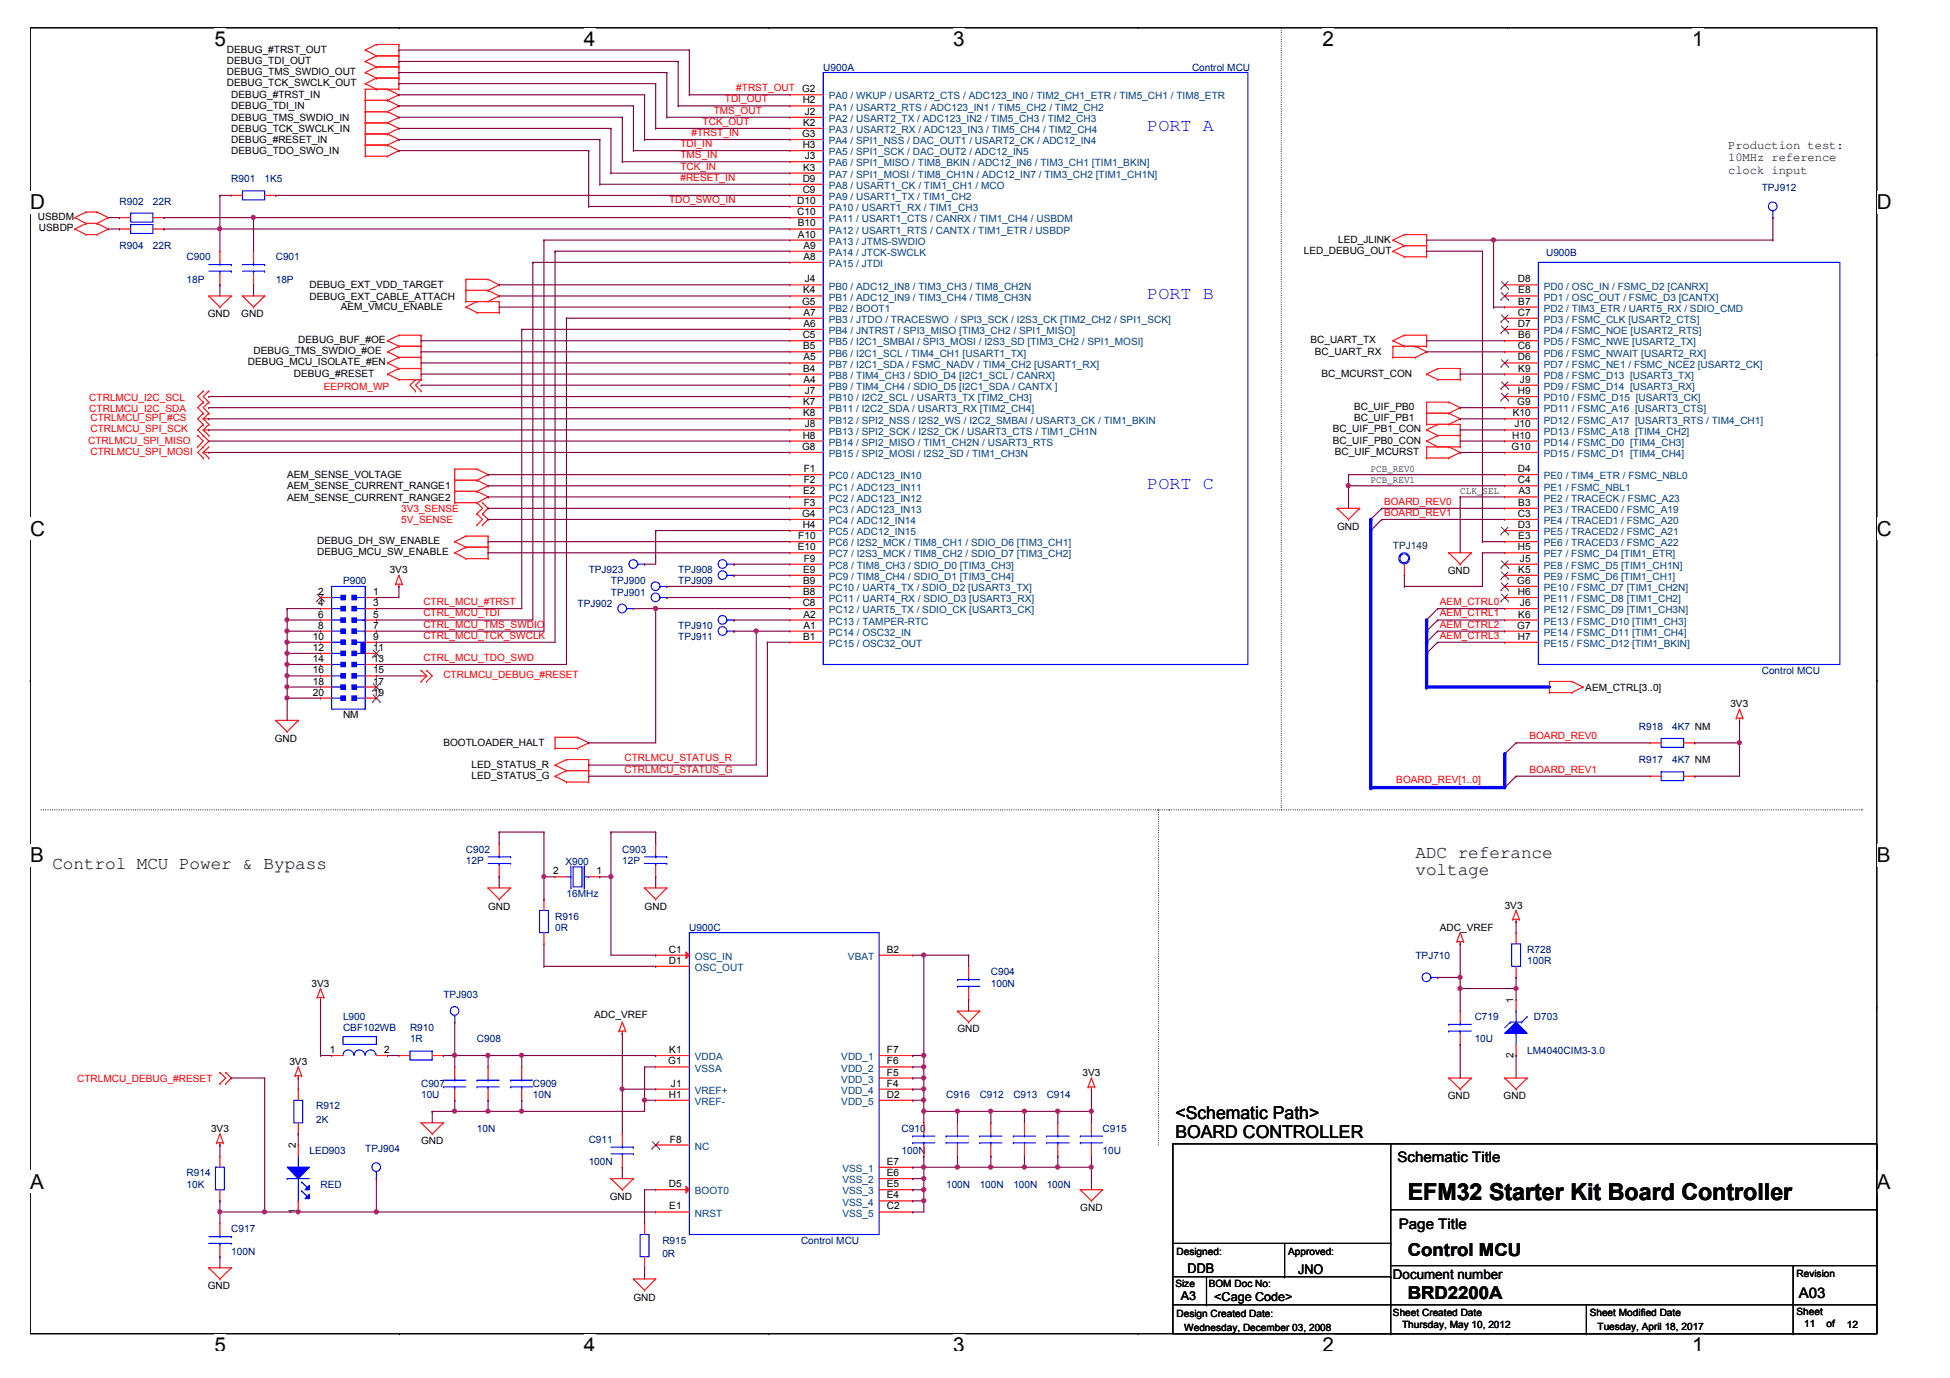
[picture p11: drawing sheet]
<svg xmlns="http://www.w3.org/2000/svg" width="297mm" height="210mm" viewBox="0 0 297 210" stroke-linecap="round" stroke-linejoin="round" font-family="sans-serif">
<defs><g id="words">
<text font-size="3.6" x="214.4" y="182.8">EFM32 Starter Kit Board Controller</text>
<g font-size="3.1">
<text x="32.7" y="7">5</text>
<text x="89" y="7">4</text>
<text x="145.2" y="7">3</text>
<text x="201.5" y="7">2</text>
<text x="257.7" y="7">1</text>
<text x="4.6" y="31.9">D</text>
<text x="285.9" y="31.9">D</text>
<text x="4.6" y="81.6">C</text>
<text x="285.9" y="81.6">C</text>
<text x="4.6" y="131.3">B</text>
<text x="285.9" y="131.3">B</text>
<text x="4.6" y="181.1">A</text>
<text x="285.9" y="181.1">A</text>
<text x="32.7" y="206">5</text>
<text x="89" y="206">4</text>
<text x="145.2" y="206">3</text>
<text x="201.5" y="206">2</text>
<text x="257.7" y="206">1</text>
</g>
<g font-size="2.7" fill="#00f">
<text x="174.8" y="20">PORT A</text>
<text x="174.8" y="45.6">PORT B</text>
<text x="174.8" y="74.5">PORT C</text>
</g>
<g font-size="2.7">
<text x="215.6" y="130.6">ADC referance</text>
<text x="8" y="132.3">Control MCU Power &amp; Bypass</text>
<text x="215.6" y="133.3">voltage</text>
<text x="179" y="173.3">BOARD CONTROLLER</text>
<text x="179" y="170.4">&lt;Schematic Path&gt;</text>
<text x="214.4" y="191.3">Control MCU</text>
<text x="214.4" y="197.9">BRD2200A</text>
</g>
<g font-size="2.2">
<text x="212.9" y="177">Schematic Title</text>
<text x="213.1" y="187.2">Page Title</text>
<text x="274" y="197.7">A03</text>
</g>
<g font-size="2">
<text x="180.9" y="193.8">DDB</text>
<text x="197.8" y="194">JNO</text>
<text x="212.2" y="194.9">Document number</text>
</g>
<g font-size="1.9">
<text x="263.2" y="22.7">Production test:</text>
<text x="263.2" y="24.6">10MHz reference</text>
<text x="263.2" y="26.5">clock input</text>
<text x="179.9" y="198.1">A3</text>
<text x="185" y="198.2">&lt;Cage Code&gt;</text>
</g>
<g font-size="1.5">
<text x="34.6" y="8">DEBUG_#TRST_OUT</text>
<text x="34.6" y="9.7">DEBUG_TDI_OUT</text>
<text x="34.6" y="11.4">DEBUG_TMS_SWDIO_OUT</text>
<text x="34.6" y="13.1">DEBUG_TCK_SWCLK_OUT</text>
<text x="35.2" y="15">DEBUG_#TRST_IN</text>
<text x="35.2" y="16.7">DEBUG_TDI_IN</text>
<text x="122.2" y="14.1">G2</text>
<text x="122.3" y="15.7">H2</text>
<text x="122.6" y="17.5">J2</text>
<text x="35.2" y="18.4">DEBUG_TMS_SWDIO_IN</text>
<text x="35.2" y="20.1">DEBUG_TCK_SWCLK_IN</text>
<text x="35.2" y="21.8">DEBUG_#RESET_IN</text>
<text x="35.2" y="23.5">DEBUG_TDO_SWO_IN</text>
<text x="122.2" y="20.9">G3</text>
<text x="122.3" y="22.6">H3</text>
<text x="122.4" y="19.2">K2</text>
<text x="122.3" y="27.7">D9</text>
<text x="122.3" y="29.4">C9</text>
<text x="122.4" y="26">K3</text>
<text x="122.6" y="24.3">J3</text>
<text x="5.8" y="33.5">USBDM</text>
<text x="5.9" y="35.2">USBDP</text>
<text x="121.4" y="31.1">D10</text>
<text x="121.4" y="32.8">C10</text>
<text x="121.5" y="34.5">B10</text>
<text x="121.6" y="36.2">A10</text>
<text x="122.4" y="37.9">A9</text>
<text x="122.4" y="39.6">A8</text>
<text x="198.6" y="38.6">LED_DEBUG_OUT</text>
<text x="203.8" y="37">LED_JLINK</text>
<text x="47.1" y="43.9">DEBUG_EXT_VDD_TARGET</text>
<text x="47.1" y="45.6">DEBUG_EXT_CABLE_ATTACH</text>
<text x="51.9" y="47.2">AEM_VMCU_ENABLE</text>
<text x="122.2" y="46.4">G5</text>
<text x="122.4" y="44.7">K4</text>
<text x="122.6" y="43">J4</text>
<text x="231.2" y="43">D8</text>
<text x="231.3" y="44.7">E8</text>
<text x="231.3" y="46.4">B7</text>
<text x="31.6" y="48.3">GND</text>
<text x="36.8" y="48.3">GND</text>
<text x="38.6" y="54">DEBUG_TMS_SWDIO_#OE</text>
<text x="45.4" y="52.2">DEBUG_BUF_#OE</text>
<text x="122.3" y="51.5">C5</text>
<text x="122.4" y="53.2">B5</text>
<text x="122.4" y="48.1">A7</text>
<text x="122.4" y="49.8">A6</text>
<text x="199.6" y="52.2">BC_UART_TX</text>
<text x="231.2" y="48.1">C7</text>
<text x="231.2" y="49.8">D7</text>
<text x="231.2" y="53.2">C6</text>
<text x="231.3" y="51.5">B6</text>
<text x="37.8" y="55.7">DEBUG_MCU_ISOLATE_#EN</text>
<text x="44.8" y="57.4">DEBUG_#RESET</text>
<text x="122.4" y="56.6">B4</text>
<text x="122.4" y="54.9">A5</text>
<text x="122.4" y="58.3">A4</text>
<text x="200.3" y="54.1">BC_UART_RX</text>
<text x="201.3" y="57.4">BC_MCURST_CON</text>
<text x="231.2" y="54.9">D6</text>
<text x="231.3" y="56.6">K9</text>
<text x="231.5" y="58.3">J9</text>
<text x="122.4" y="61.7">K7</text>
<text x="122.4" y="63.4">K8</text>
<text x="122.6" y="60">J7</text>
<text x="122.6" y="65.1">J8</text>
<text x="203" y="65.9">BC_UIF_PB1_CON</text>
<text x="206.3" y="62.5">BC_UIF_PB0</text>
<text x="206.3" y="64.2">BC_UIF_PB1</text>
<text x="230.4" y="63.4">K10</text>
<text x="230.7" y="65.1">J10</text>
<text x="231.1" y="61.7">G9</text>
<text x="231.2" y="60">H9</text>
<text x="122.2" y="68.5">G8</text>
<text x="122.3" y="66.8">H8</text>
<text x="122.4" y="71.9">F1</text>
<text x="203" y="67.6">BC_UIF_PB0_CON</text>
<text x="203.3" y="69.3">BC_UIF_MCURST</text>
<text x="208.8" y="71.8">PCB_REV0</text>
<text x="230.3" y="68.5">G10</text>
<text x="230.3" y="66.8">H10</text>
<text x="231.2" y="71.9">D4</text>
<text x="43.7" y="72.9">AEM_SENSE_VOLTAGE</text>
<text x="43.7" y="74.5">AEM_SENSE_CURRENT_RANGE1</text>
<text x="43.7" y="76.2">AEM_SENSE_CURRENT_RANGE2</text>
<text x="122.4" y="75.3">E2</text>
<text x="122.4" y="73.6">F2</text>
<text x="122.4" y="77">F3</text>
<text x="208.8" y="73.5">PCB_REV1</text>
<text x="222.4" y="75.2">CLK_SEL</text>
<text x="231.2" y="73.6">C4</text>
<text x="231.3" y="77">B3</text>
<text x="231.3" y="75.3">A3</text>
<text x="48.3" y="82.9">DEBUG_DH_SW_ENABLE</text>
<text x="121.5" y="83.8">E10</text>
<text x="121.6" y="82.1">F10</text>
<text x="122.2" y="78.7">G4</text>
<text x="122.3" y="80.4">H4</text>
<text x="203.7" y="80.7">GND</text>
<text x="231.2" y="78.7">C3</text>
<text x="231.2" y="80.4">D3</text>
<text x="231.2" y="83.8">H5</text>
<text x="231.3" y="82.1">E3</text>
<text x="48.3" y="84.6">DEBUG_MCU_SW_ENABLE</text>
<text x="59.4" y="87.3">3V3</text>
<text x="122.4" y="87.2">E9</text>
<text x="122.4" y="88.9">B9</text>
<text x="122.4" y="85.6">F9</text>
<text x="220.5" y="87.5">GND</text>
<text x="231.1" y="88.9">G6</text>
<text x="231.3" y="87.2">K5</text>
<text x="231.5" y="85.6">J5</text>
<text x="48.5" y="90.6">2</text>
<text x="48.5" y="92.3">4</text>
<text x="48.5" y="95.8">8</text>
<text x="48.5" y="94.1">6</text>
<text x="56.8" y="90.6">1</text>
<text x="56.8" y="92.3">3</text>
<text x="56.8" y="94.1">5</text>
<text x="56.8" y="95.8">7</text>
<text x="122.3" y="92.3">C8</text>
<text x="122.4" y="90.6">B8</text>
<text x="122.4" y="94.1">A2</text>
<text x="122.4" y="95.8">A1</text>
<text x="231.1" y="95.8">G7</text>
<text x="231.2" y="90.6">H6</text>
<text x="231.3" y="94.1">K6</text>
<text x="231.5" y="92.3">J6</text>
<text x="47.6" y="97.5">10</text>
<text x="47.6" y="99.1">12</text>
<text x="47.6" y="100.8">14</text>
<text x="56.8" y="97.5">9</text>
<text x="56.8" y="100.8">13</text>
<text x="56.8" y="99.1">11</text>
<text x="122.4" y="97.5">B1</text>
<text x="231.2" y="97.5">H7</text>
<text x="47.6" y="102.6">16</text>
<text x="47.6" y="104.3">18</text>
<text x="47.6" y="106">20</text>
<text x="56.8" y="102.6">15</text>
<text x="56.8" y="104.3">17</text>
<text x="56.8" y="106">19</text>
<text x="241.5" y="105.2">AEM_CTRL[3..0]</text>
<text x="263.6" y="107.7">3V3</text>
<text x="41.8" y="113">GND</text>
<text x="52.3" y="109.4">NM</text>
<text x="67.5" y="113.7">BOOTLOADER_HALT</text>
<text x="71.8" y="116.9">LED_STATUS_R</text>
<text x="71.8" y="118.6">LED_STATUS_G</text>
<text x="84.3" y="133.2">2</text>
<text x="90.9" y="133.2">1</text>
<text x="74.4" y="138.6">GND</text>
<text x="98.2" y="138.6">GND</text>
<text x="219.3" y="141.8">ADC_VREF</text>
<text x="229.2" y="138.4">3V3</text>
<text x="101.9" y="145.1">C1</text>
<text x="101.9" y="146.8">D1</text>
<text x="135.1" y="145.1">B2</text>
<text x="47.5" y="150.3">3V3</text>
<text x="90.5" y="155.1">ADC_VREF</text>
<text x="230.6" y="152.8" transform="rotate(-90 230.6 152.8)">1</text>
<text x="50.2" y="160.4">1</text>
<text x="58.5" y="160.4">2</text>
<text x="102" y="160.4">K1</text>
<text x="135.1" y="160.4">F7</text>
<text x="145.9" y="157.3">GND</text>
<text x="230.6" y="161.1" transform="rotate(-90 230.6 161.1)">2</text>
<text x="44.1" y="162.2">3V3</text>
<text x="101.8" y="162.1">G1</text>
<text x="101.9" y="167.2">H1</text>
<text x="102.2" y="165.5">J1</text>
<text x="135.1" y="162.1">F6</text>
<text x="135.1" y="163.8">F5</text>
<text x="135.1" y="165.5">F4</text>
<text x="135.1" y="167.2">D2</text>
<text x="164.9" y="163.9">3V3</text>
<text x="220.5" y="167.5">GND</text>
<text x="229" y="167.5">GND</text>
<text x="32.1" y="172.4">3V3</text>
<text x="45.1" y="174.9" transform="rotate(-90 45.1 174.9)">2</text>
<text x="64.1" y="174.3">GND</text>
<text x="102" y="174">F8</text>
<text x="135.1" y="177.4">E7</text>
<text x="135.1" y="179.2">E6</text>
<text x="45.1" y="185" transform="rotate(-90 45.1 185)">1</text>
<text x="92.9" y="182.8">GND</text>
<text x="101.9" y="180.8">D5</text>
<text x="102" y="184.2">E1</text>
<text x="135.1" y="180.8">E5</text>
<text x="135.1" y="182.5">E4</text>
<text x="135.1" y="184.2">C2</text>
<text x="164.6" y="184.5">GND</text>
<text x="179.2" y="191.1">Designed:</text>
<text x="196.2" y="191.1">Approved:</text>
<text x="31.6" y="196.4">GND</text>
<text x="179" y="196">Size</text>
<text x="184.1" y="196">BOM Doc No:</text>
<text x="273.7" y="194.5">Revision</text>
<text x="96.5" y="198.1">GND</text>
<text x="179.2" y="200.7">Design Created Date:</text>
<text x="180.4" y="202.7">Wednesday, December 03, 2008</text>
<text x="212.2" y="200.5">Sheet Created Date</text>
<text x="213.6" y="202.4">Thursday, May 10, 2012</text>
<text x="242.2" y="200.5">Sheet Modified Date</text>
<text x="243.3" y="202.5">Tuesday, April 18, 2017</text>
<text x="273.7" y="200.3">Sheet</text>
<text x="274.8" y="202.2">11</text>
<text x="278.2" y="202.2">of</text>
<text x="281.3" y="202.4">12</text>
</g>
<g font-size="1.5" fill="#000080">
<text x="125.4" y="10.8">U900A</text>
<text x="181.6" y="10.8">Control MCU</text>
<text x="35.2" y="27.8">R901</text>
<text x="40.3" y="27.8">1K5</text>
<text x="268.4" y="29.1">TPJ912</text>
<text x="18.2" y="31.2">R902</text>
<text x="23.3" y="31.2">22R</text>
<text x="18.2" y="38">R904</text>
<text x="23.3" y="38">22R</text>
<text x="28.4" y="39.7">C900</text>
<text x="42" y="39.7">C901</text>
<text x="235.5" y="39">U900B</text>
<text x="28.4" y="43.1">18P</text>
<text x="42" y="43.1">18P</text>
<text x="52.3" y="89">P900</text>
<text x="89.7" y="87.3">TPJ923</text>
<text x="93.1" y="89">TPJ900</text>
<text x="103.3" y="89">TPJ909</text>
<text x="103.3" y="87.3">TPJ908</text>
<text x="88" y="92.4">TPJ902</text>
<text x="93.1" y="90.7">TPJ901</text>
<text x="103.3" y="95.8">TPJ910</text>
<text x="103.3" y="97.5">TPJ911</text>
<text x="268.4" y="102.6">Control MCU</text>
<text x="249.7" y="111.1">R918</text>
<text x="254.7" y="111.1">4K7 NM</text>
<text x="249.7" y="116.2">R917</text>
<text x="254.7" y="116.2">4K7 NM</text>
<text x="71" y="129.9">C902</text>
<text x="71" y="131.6">12P</text>
<text x="86.1" y="131.7">X900</text>
<text x="94.8" y="129.9">C903</text>
<text x="94.8" y="131.6">12P</text>
<text x="86.3" y="136.7">16MHz</text>
<text x="84.6" y="140.1">R916</text>
<text x="84.6" y="141.8">0R</text>
<text x="105" y="141.8">U900C</text>
<text x="150.9" y="148.6">C904</text>
<text x="215.6" y="146">TPJ710</text>
<text x="232.6" y="145.2">R728</text>
<text x="232.6" y="146.9">100R</text>
<text x="52.3" y="155.4">L900</text>
<text x="67.5" y="152">TPJ903</text>
<text x="150.9" y="150.3">100N</text>
<text x="224.6" y="155.4">C719</text>
<text x="233.7" y="155.4">D703</text>
<text x="52.3" y="157.1">CBF102WB</text>
<text x="62.5" y="157.1">R910</text>
<text x="62.5" y="158.8">1R</text>
<text x="72.7" y="158.8">C908</text>
<text x="224.6" y="158.8">10U</text>
<text x="232.6" y="160.5">LM4040CIM3-3.0</text>
<text x="64.1" y="165.6">C907</text>
<text x="64.1" y="167.3">10U</text>
<text x="81.2" y="165.6">C909</text>
<text x="81.2" y="167.3">10N</text>
<text x="144.1" y="167.3">C916</text>
<text x="149.2" y="167.3">C912</text>
<text x="154.4" y="167.3">C913</text>
<text x="159.4" y="167.3">C914</text>
<text x="48.1" y="169">R912</text>
<text x="48.1" y="171">2K</text>
<text x="72.7" y="172.4">10N</text>
<text x="137.3" y="172.4">C910</text>
<text x="168" y="172.4">C915</text>
<text x="28.4" y="179.2">R914</text>
<text x="47.1" y="175.8">LED903</text>
<text x="55.6" y="175.5">TPJ904</text>
<text x="89.7" y="174.1">C911</text>
<text x="89.7" y="177.5">100N</text>
<text x="137.3" y="175.8">100N</text>
<text x="168" y="175.8">10U</text>
<text x="28.4" y="180.9">10K</text>
<text x="48.8" y="180.9">RED</text>
<text x="144.1" y="180.9">100N</text>
<text x="149.2" y="180.9">100N</text>
<text x="154.4" y="180.9">100N</text>
<text x="159.4" y="180.9">100N</text>
<text x="35.2" y="187.7">C917</text>
<text x="35.2" y="191.1">100N</text>
<text x="100.9" y="189.4">R915</text>
<text x="100.9" y="191.5">0R</text>
<text x="122" y="189.4">Control MCU</text>
</g>
<g font-size="1.5" fill="#f00">
<text x="108.7" y="17.3">TMS_OUT</text>
<text x="110.4" y="15.6">TDI_OUT</text>
<text x="112.2" y="13.9">#TRST_OUT</text>
<text x="103.6" y="22.4">TDI_IN</text>
<text x="105.3" y="20.7">#TRST_IN</text>
<text x="107" y="19">TCK_OUT</text>
<text x="103.6" y="25.8">TCK_IN</text>
<text x="103.6" y="27.5">#RESET_IN</text>
<text x="103.6" y="24.1">TMS_IN</text>
<text x="101.9" y="30.9">TDO_SWO_IN</text>
<text x="49.3" y="59.4">EEPROM_WP</text>
<text x="13.6" y="62.8">CTRLMCU_I2C_SDA</text>
<text x="13.6" y="61.1">CTRLMCU_I2C_SCL</text>
<text x="13.8" y="64.2">CTRLMCU_SPI_#CS</text>
<text x="13.8" y="65.9">CTRLMCU_SPI_SCK</text>
<text x="13.4" y="67.6">CTRLMCU_SPI_MISO</text>
<text x="13.8" y="69.3">CTRLMCU_SPI_MOSI</text>
<text x="61.1" y="78">3V3_SENSE</text>
<text x="210.8" y="76.9">BOARD_REV0</text>
<text x="61.1" y="79.7">5V_SENSE</text>
<text x="210.8" y="78.6">BOARD_REV1</text>
<text x="64.5" y="95.6">CTRL_MCU_TMS_SWDIO</text>
<text x="64.5" y="93.9">CTRL_MCU_TDI</text>
<text x="64.5" y="92.2">CTRL_MCU_#TRST</text>
<text x="219.3" y="92.2">AEM_CTRL0</text>
<text x="219.3" y="93.9">AEM_CTRL1</text>
<text x="219.3" y="95.6">AEM_CTRL2</text>
<text x="64.5" y="97.3">CTRL_MCU_TCK_SWCLK</text>
<text x="64.5" y="100.7">CTRL_MCU_TDO_SWD</text>
<text x="219.3" y="97.3">AEM_CTRL3</text>
<text x="67.5" y="103.3">CTRLMCU_DEBUG_#RESET</text>
<text x="233" y="112.6">BOARD_REV0</text>
<text x="95.1" y="117.7">CTRLMCU_STATUS_G</text>
<text x="95.1" y="116">CTRLMCU_STATUS_R</text>
<text x="212.7" y="119.3">BOARD_REV[1..0]</text>
<text x="233" y="117.7">BOARD_REV1</text>
<text x="11.7" y="164.8">CTRLMCU_DEBUG_#RESET</text>
</g>
<g font-size="1.5" fill="#004080">
<text x="126.3" y="15.2">PA0 / WKUP / USART2_CTS / ADC123_IN0 / TIM2_CH1_ETR / TIM5_CH1 / TIM8_ETR</text>
<text x="126.3" y="16.8">PA1 / USART2_RTS / ADC123_IN1 / TIM5_CH2 / TIM2_CH2</text>
<text x="126.3" y="18.6">PA2 / USART2_TX / ADC123_IN2 / TIM5_CH3 / TIM2_CH3</text>
<text x="126.3" y="20.3">PA3 / USART2_RX / ADC123_IN3 / TIM5_CH4 / TIM2_CH4</text>
<text x="126.3" y="22">PA4 / SPI1_NSS / DAC_OUT1 / USART2_CK / ADC12_IN4</text>
<text x="126.3" y="23.7">PA5 / SPI1_SCK / DAC_OUT2 / ADC12_IN5</text>
<text x="126.3" y="25.4">PA6 / SPI1_MISO / TIM8_BKIN / ADC12_IN6 / TIM3_CH1 [TIM1_BKIN]</text>
<text x="126.3" y="27.1">PA7 / SPI1_MOSI / TIM8_CH1N / ADC12_IN7 / TIM3_CH2 [TIM1_CH1N]</text>
<text x="126.3" y="28.8">PA8 / USART1_CK / TIM1_CH1 / MCO</text>
<text x="126.3" y="30.5">PA9 / USART1_TX / TIM1_CH2</text>
<text x="126.3" y="32.2">PA10 / USART1_RX / TIM1_CH3</text>
<text x="126.3" y="33.9">PA11 / USART1_CTS / CANRX / TIM1_CH4 / USBDM</text>
<text x="126.3" y="35.6">PA12 / USART1_RTS / CANTX / TIM1_ETR / USBDP</text>
<text x="126.3" y="37.3">PA13 / JTMS-SWDIO</text>
<text x="126.3" y="39">PA14 / JTCK-SWCLK</text>
<text x="126.3" y="40.7">PA15 / JTDI</text>
<text x="126.3" y="44.1">PB0 / ADC12_IN8 / TIM3_CH3 / TIM8_CH2N</text>
<text x="126.3" y="45.8">PB1 / ADC12_IN9 / TIM3_CH4 / TIM8_CH3N</text>
<text x="126.3" y="47.5">PB2 / BOOT1</text>
<text x="235.2" y="44.1">PD0 / OSC_IN / FSMC_D2 [CANRX]</text>
<text x="235.2" y="45.8">PD1 / OSC_OUT / FSMC_D3 [CANTX]</text>
<text x="235.2" y="47.5">PD2 / TIM3_ETR / UART5_RX / SDIO_CMD</text>
<text x="126.3" y="49.2">PB3 / JTDO / TRACESWO / SPI3_SCK / I2S3_CK [TIM2_CH2 / SPI1_SCK]</text>
<text x="126.3" y="50.9">PB4 / JNTRST / SPI3_MISO [TIM3_CH2 / SPI1_MISO]</text>
<text x="126.3" y="52.6">PB5 / I2C1_SMBAI / SPI3_MOSI / I2S3_SD [TIM3_CH2 / SPI1_MOSI]</text>
<text x="235.2" y="49.2">PD3 / FSMC_CLK [USART2_CTS]</text>
<text x="235.2" y="50.9">PD4 / FSMC_NOE [USART2_RTS]</text>
<text x="235.2" y="52.6">PD5 / FSMC_NWE [USART2_TX]</text>
<text x="126.3" y="54.3">PB6 / I2C1_SCL / TIM4_CH1 [USART1_TX]</text>
<text x="126.3" y="56">PB7 / I2C1_SDA / FSMC_NADV / TIM4_CH2 [USART1_RX]</text>
<text x="126.3" y="57.7">PB8 / TIM4_CH3 / SDIO_D4 [I2C1_SCL / CANRX]</text>
<text x="126.3" y="59.4">PB9 / TIM4_CH4 / SDIO_D5 [I2C1_SDA / CANTX ]</text>
<text x="235.2" y="54.3">PD6 / FSMC_NWAIT [USART2_RX]</text>
<text x="235.2" y="56">PD7 / FSMC_NE1 / FSMC_NCE2 [USART2_CK]</text>
<text x="235.2" y="57.7">PD8 / FSMC_D13 [USART3_TX]</text>
<text x="235.2" y="59.4">PD9 / FSMC_D14 [USART3_RX]</text>
<text x="126.3" y="61.1">PB10 / I2C2_SCL / USART3_TX [TIM2_CH3]</text>
<text x="126.3" y="62.8">PB11 / I2C2_SDA / USART3_RX [TIM2_CH4]</text>
<text x="126.3" y="64.5">PB12 / SPI2_NSS / I2S2_WS / I2C2_SMBAI / USART3_CK / TIM1_BKIN</text>
<text x="235.2" y="61.1">PD10 / FSMC_D15 [USART3_CK]</text>
<text x="235.2" y="62.8">PD11 / FSMC_A16 [USART3_CTS]</text>
<text x="235.2" y="64.5">PD12 / FSMC_A17 [USART3_RTS / TIM4_CH1]</text>
<text x="126.3" y="66.2">PB13 / SPI2_SCK / I2S2_CK / USART3_CTS / TIM1_CH1N</text>
<text x="126.3" y="67.9">PB14 / SPI2_MISO / TIM1_CH2N / USART3_RTS</text>
<text x="126.3" y="69.6">PB15 / SPI2_MOSI / I2S2_SD / TIM1_CH3N</text>
<text x="235.2" y="66.2">PD13 / FSMC_A18 [TIM4_CH2]</text>
<text x="235.2" y="67.9">PD14 / FSMC_D0 [TIM4_CH3]</text>
<text x="235.2" y="69.6">PD15 / FSMC_D1 [TIM4_CH4]</text>
<text x="126.3" y="73">PC0 / ADC123_IN10</text>
<text x="126.3" y="74.7">PC1 / ADC123_IN11</text>
<text x="126.3" y="76.4">PC2 / ADC123_IN12</text>
<text x="235.2" y="73">PE0 / TIM4_ETR / FSMC_NBL0</text>
<text x="235.2" y="74.7">PE1 / FSMC_NBL1</text>
<text x="235.2" y="76.4">PE2 / TRACECK / FSMC_A23</text>
<text x="126.3" y="78.1">PC3 / ADC123_IN13</text>
<text x="126.3" y="79.8">PC4 / ADC12_IN14</text>
<text x="126.3" y="81.5">PC5 / ADC12_IN15</text>
<text x="126.3" y="83.2">PC6 / I2S2_MCK / TIM8_CH1 / SDIO_D6 [TIM3_CH1]</text>
<text x="235.2" y="78.1">PE3 / TRACED0 / FSMC_A19</text>
<text x="235.2" y="79.8">PE4 / TRACED1 / FSMC_A20</text>
<text x="235.2" y="81.5">PE5 / TRACED2 / FSMC_A21</text>
<text x="235.2" y="83.2">PE6 / TRACED3 / FSMC_A22</text>
<text x="126.3" y="84.9">PC7 / I2S3_MCK / TIM8_CH2 / SDIO_D7 [TIM3_CH2]</text>
<text x="126.3" y="86.7">PC8 / TIM8_CH3 / SDIO_D0 [TIM3_CH3]</text>
<text x="126.3" y="88.3">PC9 / TIM8_CH4 / SDIO_D1 [TIM3_CH4]</text>
<text x="235.2" y="84.9">PE7 / FSMC_D4 [TIM1_ETR]</text>
<text x="235.2" y="86.7">PE8 / FSMC_D5 [TIM1_CH1N]</text>
<text x="235.2" y="88.3">PE9 / FSMC_D6 [TIM1_CH1]</text>
<text x="126.3" y="90">PC10 / UART4_TX / SDIO_D2 [USART3_TX]</text>
<text x="126.3" y="91.7">PC11 / UART4_RX / SDIO_D3 [USART3_RX]</text>
<text x="126.3" y="93.4">PC12 / UART5_TX / SDIO_CK [USART3_CK]</text>
<text x="126.3" y="95.2">PC13 / TAMPER-RTC</text>
<text x="235.2" y="90">PE10 / FSMC_D7 [TIM1_CH2N]</text>
<text x="235.2" y="91.7">PE11 / FSMC_D8 [TIM1_CH2]</text>
<text x="235.2" y="93.4">PE12 / FSMC_D9 [TIM1_CH3N]</text>
<text x="235.2" y="95.2">PE13 / FSMC_D10 [TIM1_CH3]</text>
<text x="126.3" y="96.9">PC14 / OSC32_IN</text>
<text x="126.3" y="98.6">PC15 / OSC32_OUT</text>
<text x="235.2" y="96.9">PE14 / FSMC_D11 [TIM1_CH4]</text>
<text x="235.2" y="98.6">PE15 / FSMC_D12 [TIM1_BKIN]</text>
<text x="105.8" y="146.2">OSC_IN</text>
<text x="105.8" y="147.9">OSC_OUT</text>
<text x="129.2" y="146.2">VBAT</text>
<text x="105.8" y="161.5">VDDA</text>
<text x="128.2" y="161.5">VDD_1</text>
<text x="105.8" y="166.6">VREF+</text>
<text x="105.8" y="163.2">VSSA</text>
<text x="128.2" y="163.2">VDD_2</text>
<text x="128.2" y="164.9">VDD_3</text>
<text x="128.2" y="166.6">VDD_4</text>
<text x="105.8" y="168.3">VREF-</text>
<text x="128.2" y="168.3">VDD_5</text>
<text x="105.8" y="175.1">NC</text>
<text x="128.3" y="178.5">VSS_1</text>
<text x="105.8" y="185.3">NRST</text>
<text x="105.8" y="181.9">BOOT0</text>
<text x="128.3" y="180.3">VSS_2</text>
<text x="128.3" y="181.9">VSS_3</text>
<text x="128.3" y="183.6">VSS_4</text>
<text x="128.3" y="185.3">VSS_5</text>
</g>
<text font-size="1.5" fill="#004040" x="212.2" y="83.6">TPJ149</text>
</g></defs>
<path d="M4.6 4.2h281.3v199h-281.3z" fill="none" stroke="#000" stroke-width=".17"/>
<g fill="#fff">
<path d="M32.7 4.2h1.7v3.5h-1.7z"/>
<path d="M32.7 203.2h1.7v2.5h-1.7z"/>
</g>
<path d="M60.8 4.2h.1M60.8 203.2h.1" fill="none" stroke="#000" stroke-width=".17"/>
<g fill="#fff">
<path d="M89 4.2h1.7v3.5h-1.7z"/>
<path d="M89 203.2h1.7v2.5h-1.7z"/>
</g>
<path d="M117.1 4.2h.1M117.1 203.2h.1" fill="none" stroke="#000" stroke-width=".17"/>
<g fill="#fff">
<path d="M145.2 4.2h1.8v3.5h-1.8z"/>
<path d="M145.2 203.2h1.8v2.5h-1.8z"/>
</g>
<path d="M173.4 4.2h.1M173.4 203.2h.1" fill="none" stroke="#000" stroke-width=".17"/>
<g fill="#fff">
<path d="M201.5 4.2h1.7v3.5h-1.7z"/>
<path d="M201.5 203.2h1.7v2.5h-1.7z"/>
</g>
<path d="M229.6 4.2h.1M229.6 203.2h.1" fill="none" stroke="#000" stroke-width=".17"/>
<g fill="#fff">
<path d="M257.7 4.2h1.8v3.5h-1.8z"/>
<path d="M257.7 203.2h1.8v2.5h-1.8z"/>
<path d="M4.6 29.1h2.2v3.5h-2.2z"/>
<path d="M285.9 29.1h2.2v3.5h-2.2z"/>
<path d="M4.6 78.8h2.2v3.5h-2.2z"/>
<path d="M285.9 78.8h2.2v3.5h-2.2z"/>
</g>
<path d="M4.6 53.9h.1M285.9 53.9h.1" fill="none" stroke="#000" stroke-width=".17"/>
<g fill="#fff">
<path d="M4.6 128.5h2.1v3.5h-2.1z"/>
<path d="M285.9 128.5h2.1v3.5h-2.1z"/>
</g>
<path d="M4.6 103.7h.1M285.9 103.7h.1" fill="none" stroke="#000" stroke-width=".17"/>
<path d="M4.6 103.7h.1M285.9 103.7h.1" fill="none" stroke="#000" stroke-width=".15"/>
<g fill="#fff">
<path d="M4.6 178.3h2.1v3.4h-2.1z"/>
<path d="M285.9 178.3h2.1v3.4h-2.1z"/>
</g>
<g fill="none" stroke="#000" stroke-width=".17">
<path d="M4.6 153.4h.1M285.9 153.4h.1M178.7 174.2h107.2v29h-107.2zM211.9 174.2v29M178.7 198.8h.1M178.7 198.8h107.2M178.7 194.5h33.2M178.7 189.4h33.2M183.8 198.8h.1M183.8 194.5v4.3M195.7 194.5h.1M195.7 189.4v5.1"/>
<path d="M211.9 198.8h.1M211.9 194.5h.1M211.9 189.4h.1M211.9 184.3h74M211.9 192.8h74M241.7 198.8v4.4M273.1 198.8h.1M273.1 192.8v10.4M285.9 184.3h.1M285.9 192.8h.1M211.9 203.2h.1M241.7 203.2h.1"/>
<path d="M273.1 203.2h.1"/>
</g>
<path d="M195.2 4.2h.1M6.3 123.4h171.9M176.5 123.4h.1M178.2 123.4h.1M178.2 123.4h105.5M195.2 123.4v-119.2M283.7 123.4h.1M176.5 174.4v-51" fill="none" stroke="#000" stroke-width=".17" stroke-dasharray="0 .3"/>
<g fill="none" stroke="#f00" stroke-width=".17">
<path d="M55.6 7.6h.1M55.6 9.4h.1M55.6 11h.1M55.6 12.7h.1M55.6 15.3h.1M55.6 13.6h.1M55.6 17h.1M55.6 18.7h.1M55.6 7.6l1.7 .9M55.6 9.4l1.7 .8M55.6 11l1.7 .9M55.6 13.6h5.2"/>
<path d="M55.6 12.7l1.7 .9M55.6 15.3h3.4M55.6 13.6v10.2M55.6 17h3.4M55.6 18.7h3.4M57.3 8.5h.1M57.3 6.8h.1M57.3 10.2h.1M57.3 11.9h.1M57.3 13.6h.1M57.3 8.5h3.5M57.3 6.8l-1.7 .8"/>
<path d="M57.3 6.8h3.5M57.3 10.2h3.5M57.3 8.5l-1.7 .9M57.3 11.9h3.5M57.3 10.2l-1.7 .8M57.3 11.9l-1.7 .8M59 13.6h.1M59 15.3h.1M59 17h.1M59 18.7h.1M59 13.6l1.8 .8M59 15.3l1.8 .8"/>
<path d="M59 17l1.8 .9M59 18.7l1.8 .9M60.8 6.8h.1M60.8 8.5h.1M60.8 10.2h.1M60.8 11.9h.1M60.8 13.6h.1M60.8 14.4h.1M60.8 16.1h.1M60.8 17.9h.1M60.8 19.6h.1M60.8 6.8v6.8"/>
<path d="M60.8 14.4l-1.8 .9M60.8 16.1l-1.8 .9M60.8 17.9l-1.8 .8M60.8 19.6l-1.8 .8M11.4 33.1h.1M11.4 34.9h.1M11.4 33.1l1.7 .9M11.4 34.9l1.7 .8M13.1 34h.1M13.1 32.3h.1M13.1 35.7h.1M13.1 34h1.7"/>
<path d="M13.1 32.3l-1.7 .8M13.1 32.3h1.7M13.1 35.7h1.7M13.1 34l-1.7 .9M14.8 34h.1M14.8 32.3h.1M14.8 35.7h.1M14.8 32.3l1.7 .8M14.8 34l1.7 .9M16.5 33.1h.1M16.5 34.9h.1M16.5 33.1l-1.7 .9"/>
<path d="M16.5 34.9l-1.7 .8M38.6 38.3h.1M38.6 38.3v1.7M55.6 20.4h.1M55.6 22.1h.1M55.6 23.8h.1M55.6 20.4h3.4M55.6 22.1h3.4M55.6 23.8h3.4M59 20.4h.1M59 22.1h.1M59 23.8h.1"/>
<path d="M59 20.4l1.8 .9M59 22.1l1.8 .8M60.8 21.3h.1M60.8 22.9h.1M60.8 21.3l-1.8 .8M60.8 22.9l-1.8 .9M212.2 38.3h.1M212.2 36.6h.1M212.2 38.3l1.7 .8M212.2 36.6l1.7 .8M213.9 39.1h.1M213.9 37.4h.1"/>
<path d="M213.9 35.7h.1M213.9 35.7h3.4M213.9 39.1h3.4M213.9 37.4l-1.7 .9M213.9 37.4h3.4M213.9 35.7l-1.7 .9M217.3 37.4h.1M217.3 39.1h.1M217.3 35.7h.1M217.3 35.7v3.4M31 59.6h.1M31 59.6l-.9 .8 .9 .9"/>
<path d="M31.8 45.1h.1M31.8 59.6h.1M31.8 45.1h3.4M31.8 45.1l1.7 1.7M31.8 59.6l-.8 .8 .8 .9M33.5 46.8h.1M35.2 45.1h.1M35.2 45.1l-1.7 1.7M36.9 45.1h.1M36.9 45.1h3.4M36.9 45.1l1.7 1.7M38.6 46.8h.1"/>
<path d="M38.6 43.4h.1M38.6 41.7v1.7M40.3 45.1h.1M40.3 45.1l-1.7 1.7M59 57h.1M59 55.3h.1M59 51.9h.1M59 53.6h.1M59 57l1.8 .8M59 55.3l1.8 .8M59 51.9l1.8 .8M59 53.6l1.8 .8"/>
<path d="M60.8 57.8h.1M60.8 56.1h.1M60.8 54.4h.1M60.8 52.7h.1M60.8 51.1h.1M60.8 57.8h3.3M60.8 56.1l-1.8 .9M60.8 56.1h3.3M60.8 54.4l-1.8 .9M60.8 54.4h3.3M60.8 52.7h3.3M60.8 51.1h3.3"/>
<path d="M60.8 51.1l-1.8 .8M60.8 52.7l-1.8 .9M63.3 57.8h.1M63.3 59.6h.1M63.3 57.8l-.8 .9 .8 .9M64.1 56.1h.1M64.1 57.8h.1M64.1 54.4h.1M64.1 51.1h.1M64.1 52.7h.1M64.1 59.6h.1M64.1 51.1v6.7"/>
<path d="M64.1 57.8l-.8 .9 .8 .9M71 44.2h.1M71 42.5h.1M71 45.9h.1M71 46.8h.1M71 42.5h3.4M71 44.2h3.4M71 42.5v3.4M71 45.9h5M71 46.8l1.7 .8M72.7 47.6h.1M72.7 45.9h.1"/>
<path d="M72.7 47.6h3.3M72.7 45.9l-1.7 .9M74.4 42.5h.1M74.4 44.2h.1M74.4 45.9h.1M74.4 42.5l1.6 .9M74.4 44.2l1.6 .9M76 43.4h.1M76 45.1h.1M76 45.9h.1M76 47.6h.1M76 43.4l-1.6 .8"/>
<path d="M76 45.1l-1.6 .8M76 45.9v1.7M212.2 54.4h.1M212.2 52.7h.1M212.2 51.9h.1M212.2 54.4h3.4M212.2 52.7h5.1M212.2 52.7v1.7M212.2 51.9l1.7 .8M213.9 52.7h.1M213.9 51.1h.1M213.9 51.1l-1.7 .8"/>
<path d="M213.9 51.1h3.4M215.6 52.7h.1M215.6 54.4h.1M215.6 52.7l1.7 .9M217.3 53.6h.1M217.3 51.1h.1M217.3 52.7h.1M217.3 57h.1M217.3 53.6l-1.7 .8M217.3 51.1v1.6M217.3 57l1.7 .8M219 57.8h.1"/>
<path d="M219 56.1h.1M219 57.8h3.4M219 56.1h3.4M219 56.1l-1.7 .9M222.4 56.1h.1M222.4 57.8h.1M222.4 56.1v1.7M30.1 66.3h.1M30.1 68.1h.1M30.1 66.3l.9 .9-.9 .9M31 66.3h.1M31 68.1h.1"/>
<path d="M31 64.6h.1M31 62.9h.1M31 63.8h.1M31 65.5h.1M31 69.8h.1M31 68.9h.1M31 61.3h.1M31 64.6l-.9 .9 1.7 1.7-.8 .9M31 62.9l-.9 .9 .9 .8M31 63.8l.8 .8M31 63.8h.8M31 65.5l.8 .8"/>
<path d="M31 65.5h.8M31 68.1l-.9 .8 .9 .9M31 68.9l.8 .9M31 68.9h.8M31 61.3l-.9 .8 .9 .8M31.8 64.6h.1M31.8 62.9h.1M31.8 66.3h.1M31.8 69.8h.1M31.8 68.1h.1M31.8 61.3h.1M31.8 62.9l-.8 .9"/>
<path d="M31.8 64.6l-.8 .9M31.8 68.1l-.8 .8M31.8 61.3l-.8 .8 .8 .8M69.3 73.2h.1M69.3 71.5h.1M69.3 74.8h.1M69.3 76.6h.1M69.3 71.5h3.4M69.3 73.2h3.4M69.3 71.5v5.1M69.3 74.8h3.4M69.3 76.6h3.4"/>
<path d="M72.7 71.5h.1M72.7 73.2h.1M72.7 74.8h.1M72.7 76.6h.1M72.7 78.3h.1M72.7 80h.1M72.7 71.5l1.7 .8M72.7 73.2l1.7 .8M72.7 74.8l1.7 .9M72.7 76.6l.8 .8-.8 .9M72.7 78.3l.8 .8-.8 .9M73.5 76.6h.1"/>
<path d="M73.5 78.3h.1M73.5 80h.1M73.5 76.6l.9 .8-.9 .9M73.5 78.3l.9 .8-.9 .9M74.4 72.3h.1M74.4 74h.1M74.4 75.7h.1M74.4 72.3l-1.7 .9M74.4 74l-1.7 .8M74.4 75.7l-1.7 .9M203.7 77.4h.1M203.7 77.4h3.4"/>
<path d="M203.7 77.4l1.7 1.7M205.4 79.1h.1M207.1 77.4h.1M207.1 77.4l-1.7 1.7M217.3 62.9h.1M217.3 61.3h.1M217.3 64.6h.1M217.3 65.5h.1M217.3 67.2h.1M217.3 69.8h.1M217.3 68.1h.1M217.3 61.3v3.3"/>
<path d="M217.3 68.1v1.7M217.3 61.3h3.4M217.3 62.9h3.4M217.3 64.6h5.1M217.3 65.5l1.7 .8M217.3 68.1h5.1M217.3 67.2l1.7 .9M217.3 69.8h3.4M219 66.3h.1M219 64.6h.1M219 68.1h.1M219 66.3h3.4"/>
<path d="M219 64.6l-1.7 .9M219 66.3l-1.7 .9M220.7 61.3h.1M220.7 62.9h.1M220.7 64.6h.1M220.7 68.1h.1M220.7 69.8h.1M220.7 61.3l1.7 .8M220.7 62.9l1.7 .9M220.7 68.1l1.7 .8M222.4 62.1h.1M222.4 63.8h.1"/>
<path d="M222.4 64.6h.1M222.4 66.3h.1M222.4 68.1h.1M222.4 68.9h.1M222.4 64.6v3.5M222.4 62.1l-1.7 .8M222.4 63.8l-1.7 .8M222.4 68.9l-1.7 .9M60.3 89h.1M60.3 89h1M60.8 89.3h.1M60.8 87.6h.1"/>
<path d="M60.8 89v.3M60.8 87.6l-.5 1.4M60.8 87.6l.5 1.4M61.3 89h.1M69.3 82.5h.1M69.3 84.2h.1M69.3 82.5l1.7 .9M69.3 84.2l1.7 .9M71 83.4h.1M71 81.7h.1M71 85.1h.1M71 83.4h3.4"/>
<path d="M71 81.7l-1.7 .8M71 81.7h3.4M71 85.1h3.4M71 83.4l-1.7 .8M74.4 81.7h.1M74.4 83.4h.1M74.4 85.1h.1M74.4 81.7v3.4M220.7 84.2h.1M220.7 84.2h3.4M220.7 84.2l1.7 1.7M222.4 85.9h.1"/>
<path d="M224.1 84.2h.1M224.1 84.2l-1.7 1.7M42 109.7h.1M42 109.7h3.4M42 109.7l1.7 1.8M43.7 111.5h.1M45.4 109.7h.1M45.4 109.7l-1.7 1.8M64.1 103.8h.1M64.1 102.1h.1M64.1 102.1l.9 .9M64.1 103h.9"/>
<path d="M65 103.8h.1M65 102.1h.1M65 103h.1M65 102.1l.8 .9-.8 .8M65 103l-.9 .8M84.6 114h.1M84.6 112.3h.1M84.6 116.5h.1M84.6 118.2h.1M84.6 112.3h3.4M84.6 114h3.4M84.6 112.3v1.7"/>
<path d="M84.6 116.5l1.7 .9M84.6 118.2l1.7 .9M86.3 117.4h.1M86.3 115.7h.1M86.3 119.1h.1M86.3 117.4h3.4M86.3 115.7l-1.7 .8M86.3 115.7h3.4M86.3 119.1h3.4M86.3 117.4l-1.7 .8M88 112.3h.1M88 114h.1"/>
<path d="M88 112.3l1.7 .9M89.7 113.2h.1M89.7 115.7h.1M89.7 117.4h.1M89.7 119.1h.1M89.7 113.2l-1.7 .8M89.7 115.7v3.4M236 105.5h.1M236 103.8h.1M236 103.8h3.5M236 105.5h3.5M236 103.8v1.7"/>
<path d="M239.5 103.8h.1M239.5 105.5h.1M239.5 103.8l1.6 .8M241.1 104.6h.1M241.1 104.6l-1.6 .9M264.5 109.4h.1M264.5 109.4h1M265 109.7h.1M265 108h.1M265 109.4v.3M265 108l-.5 1.4M265 108l.5 1.4"/>
<path d="M265.5 109.4h.1M74.4 135.3h.1M74.4 135.3h3.4M74.4 135.3l1.6 1.7M76 137h.1M77.8 135.3h.1M77.8 135.3l-1.8 1.7M98.2 135.3h.1M98.2 135.3h3.4M98.2 135.3l1.7 1.7M99.9 137h.1M101.6 135.3h.1"/>
<path d="M101.6 135.3l-1.7 1.7M230.9 138.7h.1M230.9 138.7l-.5 1.3M230.9 138.7l.6 1.3M48.3 151.9h.1M48.3 151.9h1M48.8 152.3h.1M48.8 150.6h.1M48.8 151.9v.4M48.8 150.6l.5 1.3M48.8 150.6l-.5 1.3M49.3 151.9h.1"/>
<path d="M94.3 157.1h.1M94.3 157.1h1M94.8 157.4h.1M94.8 155.7h.1M94.8 157.1v.3M94.8 155.7l-.5 1.4M94.8 155.7l.5 1.4M95.3 157.1h.1M145.9 154h.1M145.9 154h3.3M145.9 154l1.6 1.7M147.5 155.7h.1"/>
<path d="M149.2 154h.1M149.2 154l-1.7 1.7M221.9 143.4h.1M221.9 143.4h1M222.4 143.8h.1M222.4 142.1h.1M222.4 143.4v.4M222.4 142.1l-.5 1.3M222.4 142.1l.5 1.3M222.9 143.4h.1M230.4 140h.1M230.4 140h1.1"/>
<path d="M230.9 140.4h.1M230.9 140v.4M231.5 140h.1M33 174.1h.1M33 174.1h1M33.5 174.4h.1M33.5 172.7h.1M33.5 163.4h.1M33.5 165.1h.1M33.5 174.1v.3M33.5 172.7l-.5 1.4M33.5 172.7l.5 1.4"/>
<path d="M33.5 163.4l.9 .8-.9 .9M34 174.1h.1M34.4 163.4h.1M34.4 165.1h.1M34.4 163.4l.8 .8-.8 .9M44.9 163.9h.1M44.9 163.9h1M45.4 164.2h.1M45.4 162.5h.1M45.4 163.9v.3M45.4 162.5l.5 1.4M45.4 162.5l-.5 1.4"/>
<path d="M45.9 163.9h.1M64.1 171h.1M64.1 171h3.4M64.1 171l1.7 1.7M65.8 172.7h.1M67.5 171h.1M67.5 171l-1.7 1.7M93.1 179.5h.1M93.1 179.5h3.4M93.1 179.5l1.7 1.7M96.5 179.5h.1M96.5 179.5l-1.7 1.7"/>
<path d="M140.7 171h.1M140.7 176.1h.1M140.7 171v1.7M140.7 174.4v1.7M165.7 165.6h.1M165.7 165.6h1.1M166.3 165.9h.1M166.3 164.2h.1M166.3 165.6v.3M166.3 164.2l.5 1.4M166.3 164.2l-.6 1.4M166.8 165.6h.1"/>
<path d="M220.7 164.2h.1M220.7 164.2h3.4M220.7 164.2l1.7 1.7M222.4 165.9h.1M224.1 164.2h.1M224.1 164.2l-1.7 1.7M229.2 164.2h.1M229.2 164.2h3.4M229.2 164.2l1.7 1.7M230.9 165.9h.1M232.6 164.2h.1M232.6 164.2l-1.7 1.7"/>
<path d="M31.8 193.1h.1M31.8 193.1h3.4M31.8 193.1l1.7 1.7M33.5 194.8h.1M35.2 193.1h.1M35.2 193.1l-1.7 1.7M94.8 181.2h.1M96.5 194.8h.1M96.5 194.8h3.4M96.5 194.8l1.7 1.8M98.2 196.6h.1M99.9 194.8h.1"/>
<path d="M99.9 184.6h.1M99.9 194.8l-1.7 1.8M99.9 184.6h5.1M164.6 181.2h.1M164.6 181.2h3.4M164.6 181.2l1.7 1.7M166.3 182.9h.1M168 181.2h.1M168 181.2l-1.7 1.7"/>
</g>
<g fill="none" stroke="#800040" stroke-width=".17">
<path d="M208.8 79.1h.1M210.5 77.4l-1.7 1.7M210.5 79.1l-1.7 1.7M208.8 80.8h.1M217.3 94.4h.1M217.3 96.1h.1M217.3 97.8h.1M217.3 99.5h.1M219 92.7l-1.7 1.7M219 94.4l-1.7 1.7M219 96.1l-1.7 1.7M219 97.8l-1.7 1.7"/>
<path d="M229.2 114.8h.1M229.2 120h.1M230.9 113.2l-1.7 1.6M230.9 118.2l-1.7 1.8"/>
</g>
<g fill="none" stroke="#00f" stroke-width=".17">
<path d="M38.6 40v.3M36.9 40.3h3.4M36.9 41.3h3.4M38.6 41.3h.1M38.6 40.3h.1M38.6 41.3v.4M40.3 40.3h.1M40.3 41.3h.1M105 142.1h28.9v45.9h-28.9zM139 173.1h.1M139 174.1h.1M139 173.1h3.4"/>
<path d="M139 174.1h3.4M140.7 174.1h.1M140.7 173.1h.1M140.7 172.7v.4M140.7 174.1v.3"/>
</g>
<path d="M104.5 180.7l.5 .5-.5 .5z" fill="#f00"/>
<path d="M99.9 181.2h.1M99.9 181.2h5.1M104.5 180.7l.5 .5-.5 .5z" fill="none" stroke="#f00" stroke-width=".17"/>
<path d="M104.5 145l.5 .5-.5 .5z" fill="#f00"/>
<g fill="none" stroke="#f00" stroke-width=".17">
<path d="M120.3 14.4h.1M120.3 16.1h.1M120.3 17.9h.1M120.3 19.6h.1M120.3 14.4h5.1M120.3 16.1h5.1M120.3 17.9h5.1M120.3 19.6h5.1M33.5 38.3h.1M33.5 38.3v1.7M120.3 21.3h.1M120.3 22.9h.1"/>
<path d="M120.3 24.6h.1M120.3 26.4h.1M120.3 28.1h.1M120.3 29.8h.1M120.3 31.5h.1M120.3 33.1h.1M120.3 34.9h.1M120.3 36.6h.1M120.3 38.3h.1M120.3 40h.1M120.3 21.3h5.1M120.3 22.9h5.1"/>
<path d="M120.3 24.6h5.1M120.3 26.4h5.1M120.3 28.1h5.1M120.3 29.8h5.1M120.3 31.5h5.1M120.3 33.1h5.1M120.3 34.9h5.1M120.3 36.6h5.1M120.3 38.3h5.1M120.3 40h5.1M270.1 33.1h.1M33.5 43.4h.1"/>
<path d="M33.5 41.7v1.7M120.3 43.4h.1M120.3 45.1h.1M120.3 46.8h.1M120.3 48.5h.1M120.3 50.2h.1M120.3 51.9h.1M120.3 53.6h.1M120.3 55.3h.1M120.3 57h.1M120.3 58.7h.1M120.3 43.4h5.1"/>
<path d="M120.3 45.1h5.1M120.3 46.8h5.1M120.3 48.5h5.1M120.3 50.2h5.1M120.3 51.9h5.1M120.3 53.6h5.1M120.3 55.3h5.1M120.3 57h5.1M120.3 58.7h5.1M229.2 43.4h.1M229.2 45.1h.1M229.2 46.8h.1"/>
<path d="M229.2 48.5h.1M229.2 50.2h.1M229.2 51.9h.1M229.2 53.6h.1M229.2 55.3h.1M229.2 57h.1M229.2 58.7h.1M229.2 43.4h5.1M229.2 45.1h5.1M229.2 46.8h5.1M229.2 48.5h5.1M229.2 50.2h5.1"/>
<path d="M229.2 51.9h5.1M229.2 53.6h5.1M229.2 55.3h5.1M229.2 57h5.1M229.2 58.7h5.1M120.3 60.4h.1M120.3 62.1h.1M120.3 63.8h.1M120.3 65.5h.1M120.3 67.2h.1M120.3 68.9h.1M120.3 72.3h.1"/>
<path d="M120.3 74h.1M120.3 75.7h.1M120.3 77.4h.1M120.3 79.1h.1M120.3 60.4h5.1M120.3 62.1h5.1M120.3 63.8h5.1M120.3 65.5h5.1M120.3 67.2h5.1M120.3 68.9h5.1M120.3 72.3h5.1M120.3 74h5.1"/>
<path d="M120.3 75.7h5.1M120.3 77.4h5.1M120.3 79.1h5.1M229.2 60.4h.1M229.2 62.1h.1M229.2 63.8h.1M229.2 65.5h.1M229.2 67.2h.1M229.2 68.9h.1M229.2 72.3h.1M229.2 74h.1M229.2 75.7h.1"/>
<path d="M229.2 77.4h.1M229.2 79.1h.1M229.2 60.4h5.1M229.2 62.1h5.1M229.2 63.8h5.1M229.2 65.5h5.1M229.2 67.2h5.1M229.2 68.9h5.1M229.2 72.3h5.1M229.2 74h5.1M229.2 75.7h5.1M229.2 77.4h5.1"/>
<path d="M229.2 79.1h5.1M101.6 89.3h.1M101.6 91h.1M111.8 87.6h.1M120.3 80.8h.1M120.3 82.5h.1M120.3 84.2h.1M120.3 85.9h.1M120.3 87.6h.1M120.3 89.3h.1M120.3 91h.1M120.3 92.7h.1"/>
<path d="M120.3 94.4h.1M120.3 96.1h.1M120.3 97.8h.1M120.3 80.8h5.1M120.3 82.5h5.1M120.3 84.2h5.1M120.3 85.9h5.1M120.3 87.6h5.1M120.3 89.3h5.1M120.3 91h5.1M120.3 92.7h5.1M120.3 94.4h5.1"/>
<path d="M120.3 96.1h5.1M120.3 97.8h5.1M213.9 87.6h.1M213.9 85.9v1.7M229.2 80.8h.1M229.2 82.5h.1M229.2 84.2h.1M229.2 85.9h.1M229.2 87.6h.1M229.2 89.3h.1M229.2 91h.1M229.2 92.7h.1"/>
<path d="M229.2 94.4h.1M229.2 96.1h.1M229.2 97.8h.1M229.2 80.8h5.1M229.2 82.5h5.1M229.2 84.2h5.1M229.2 85.9h5.1M229.2 87.6h5.1M229.2 89.3h5.1M229.2 91h5.1M229.2 92.7h5.1M229.2 94.4h5.1"/>
<path d="M229.2 96.1h5.1M229.2 97.8h5.1M251.3 113.2h.1M251.3 118.2h.1M251.3 113.2h1.7M251.3 118.2h1.7M256.5 113.2h1.7M256.5 118.2h1.7M258.2 113.2h.1M258.2 118.2h.1M82.9 137h.1M82.9 137v1.7"/>
<path d="M82.9 143.8h.1M82.9 142.1v1.7M99.9 145.5h.1M99.9 147.2h.1M99.9 145.5h5.1M99.9 147.2h5.1M104.5 145l.5 .5-.5 .5zM133.9 145.5h5.1M139 145.5h.1M147.5 147.2h.1M147.5 152.3h.1M147.5 147.2v1.7"/>
<path d="M147.5 150.6v1.7M60.8 160.8h.1M60.8 160.8h1.7M65.8 160.8h1.7M67.5 160.8h.1M79.5 162.5h.1M79.5 167.6h.1M79.5 162.5v1.7M79.5 165.9v1.7M94.8 172.7h.1M94.8 177.8h.1M94.8 172.7v1.7"/>
<path d="M94.8 176.1v1.7M99.9 167.6h.1M99.9 165.9h.1M99.9 162.5h.1M99.9 160.8h.1M99.9 174.4h.1M99.9 167.6h5.1M99.9 165.9h5.1M99.9 162.5h5.1M99.9 160.8h5.1M99.9 174.4h5.1M133.9 167.6h5.1"/>
<path d="M133.9 165.9h5.1M133.9 162.5h5.1M133.9 160.8h5.1M133.9 164.2h5.1M133.9 177.8h5.1M133.9 179.5h5.1M139 160.8h.1M139 162.5h.1M139 164.2h.1M139 165.9h.1M139 167.6h.1M139 177.8h.1"/>
<path d="M139 179.5h.1M133.9 181.2h5.1M133.9 182.9h5.1M133.9 184.6h5.1M139 181.2h.1M139 182.9h.1M139 184.6h.1"/>
</g>
<g fill="none" stroke="#804000" stroke-width=".15">
<path d="M228.7 43.9h.1M228.7 45.6h.1M228.7 49h.1M228.7 50.7h.1M228.7 55.8h.1M228.7 59.2h.1M228.7 42.9l1.1 1M228.7 44.6l1.1 1M228.7 48l1.1 1M228.7 49.7l1.1 1M228.7 54.8l1.1 1M228.7 58.2l1.1 1"/>
<path d="M228.7 59.9l1.1 1.1M229.7 42.9l-1 1M229.7 44.6l-1 1M229.7 48l-1 1M229.7 49.7l-1 1M229.7 54.8l-1 1M229.7 58.2l-1 1M229.7 59.9l-1 1.1M229.8 43.9h.1M229.8 45.6h.1M229.8 49h.1M229.8 50.7h.1"/>
<path d="M229.8 55.8h.1M229.8 59.2h.1M228.7 61h.1M229.8 61h.1M228.7 81.4h.1M228.7 86.5h.1M228.7 88.2h.1M228.7 89.9h.1M228.7 91.6h.1M228.7 80.3l1.1 1.1M228.7 85.4l1.1 1.1M228.7 87.1l1.1 1.1"/>
<path d="M228.7 88.8l1.1 1.1M228.7 90.5l1.1 1.1M229.7 80.3l-1 1.1M229.7 85.4l-1 1.1M229.7 87.1l-1 1.1M229.7 88.8l-1 1.1M229.7 90.5l-1 1.1M229.8 81.4h.1M229.8 86.5h.1M229.8 88.2h.1M229.8 89.9h.1M229.8 91.6h.1"/>
<path d="M99.3 175h.1M99.4 173.9l1 1.1M100.4 173.9l-1.1 1.1M100.4 175h.1"/>
</g>
<g fill="none" stroke="#00f" stroke-width=".17">
<path d="M125.4 11h64.7v90.2h-64.7zM33.5 40v.3M234.3 40h46v61.2h-46zM270.1 32.1h.1M270.1 32.1v1M31.8 40.3h3.4M31.8 41.3h3.4M33.5 41.3h.1M33.5 40.3h.1M33.5 41.3v.4M35.2 40.3h.1M35.2 41.3h.1"/>
<path d="M100.6 89.3h.1M100.6 91h.1M100.6 89.3h1M100.6 91h1M110.8 87.6h.1M110.8 87.6h1M253 112.5h3.5v1.3h-3.5zM253 117.6h3.5v1.3h-3.5zM82.2 138.7h1.3v3.4h-1.3zM145.9 149.2h.1M145.9 150.2h.1M145.9 149.2h3.3"/>
<path d="M145.9 150.2h3.3M147.5 150.2h.1M147.5 149.2h.1M147.5 148.9v.3M147.5 150.2v.4M62.5 160.1h3.3v1.4h-3.3zM77.8 164.5h.1M77.8 165.6h.1M77.8 164.5h3.4M77.8 165.6h3.4M79.5 165.6h.1M79.5 164.5h.1"/>
<path d="M79.5 164.2v.3M79.5 165.6v.3M93.1 174.8h3.4M93.1 175.8h3.4M94.8 175.8h.1M94.8 174.8h.1M94.8 174.4v.4M94.8 175.8v.3M96.5 174.8h.1M96.5 175.8h.1"/>
<circle cx="270" cy="31.4" r=".66"/>
<circle cx="99.9" cy="89.3" r=".66"/>
<circle cx="99.9" cy="91" r=".66"/>
<circle cx="110.1" cy="87.6" r=".66"/>
<circle cx="213.9" cy="85" r=".84"/>
<circle cx="213.9" cy="85" r=".67"/>
</g>
<path d="M229.2 157.4l1.7-1.7 1.7 1.7z" fill="#00f"/>
<g fill="none" stroke="#00f" stroke-width=".17">
<path d="M50.5 89.3h5.1v18.7h-5.1zM95.5 92.7h.1M95.5 92.7h1M110.8 96.1h.1M110.8 96.1h1M98.2 130.5h3.4M98.2 131.5h3.4M99.9 131.5h.1M99.9 130.5h.1M99.9 130.2v.3M99.9 131.5v.4M101.6 130.5h.1"/>
<path d="M101.6 131.5h.1M52.3 157.9h5v1.2h-5zM69.3 154.7h.1M69.3 154.7v1M229.2 157.4l1.7-1.7 1.7 1.7zM230.1 155.7h.1M230.1 155.7l-.9 .8M230.1 155.7h1.7M230.3 143.8h1.3v3.4h-1.3zM230.9 157.4h.1M230.9 154h.1M230.9 154v1.7"/>
<path d="M230.9 157.4v1.7M231.8 155.7h.1M232.6 154.9h.1M232.6 154.9l-.8 .8M52.3 160.7a.83 .83 0 0 1 .8-.8 .83 .83 0 0 1 .8 .8M53.9 160.7a.83 .83 0 0 1 .9-.8 .83 .83 0 0 1 .8 .8M55.6 160.7a.83 .83 0 0 1 .9-.8 .83 .83 0 0 1 .8 .8M57.3 178.5h.1M57.3 178.5v1M67.5 164.5h.1M67.5 165.6h.1M67.5 164.5h3.5"/>
<path d="M67.5 165.6h3.5M69.3 165.6h.1M69.3 164.5h.1M69.3 164.2v.3M69.3 165.6v.3M72.7 164.5h.1M72.7 165.6h.1M72.7 164.5h3.3M72.7 165.6h3.3M74.4 165.6h.1M74.4 164.5h.1M74.4 164.2v.3"/>
<path d="M74.4 165.6v.3M97.5 188h1.4v3.4h-1.4z"/>
<circle cx="94.8" cy="92.7" r=".66"/>
<circle cx="110.1" cy="96.1" r=".66"/>
<circle cx="69.2" cy="154" r=".66"/>
<circle cx="57.3" cy="177.8" r=".66"/>
</g>
<g fill="none" stroke="#f00" stroke-width=".17">
<path d="M96.5 92.7h.1M111.8 96.1h.1M99.9 128.5h.1M99.9 133.6h.1M99.9 128.5v1.7M99.9 131.9v1.7M69.3 155.7h.1M230.9 152.3h.1M230.9 142.1h.1M230.9 148.9h.1M230.9 142.1v1.7M230.9 147.2v1.7"/>
<path d="M230.9 152.3v1.7M230.9 159.1v1.7M50.5 160.8h.1M50.5 160.8h1.8M57.3 179.5h.1M57.3 160.8h1.7M59 160.8h.1M69.3 162.5h.1M69.3 167.6h.1M69.3 162.5v1.7M69.3 165.9v1.7M74.4 162.5h.1"/>
<path d="M74.4 167.6h.1M74.4 162.5v1.7M74.4 165.9v1.7M230.9 160.8h.1M98.2 193.1h.1M98.2 186.3h.1M98.2 186.3v1.7M98.2 191.4v1.7"/>
</g>
<path d="M53.6 100.9h.7v.7h-.7z" fill-rule="evenodd" fill="#00f"/>
<path d="M53.6 100.9h.7v.7h-.7zM54.3 101.2h1.3M55.6 101.2h.1" fill="none" stroke="#00f" stroke-width=".17"/>
<path d="M51.9 100.9h.7v.7h-.7z" fill-rule="evenodd" fill="#00f"/>
<path d="M50.5 101.2h.1M50.5 101.2h1.4M51.9 100.9h.7v.7h-.7z" fill="none" stroke="#00f" stroke-width=".17"/>
<path d="M53.6 99.2h.7v.7h-.7z" fill-rule="evenodd" fill="#00f"/>
<path d="M53.6 99.2h.7v.7h-.7zM54.3 99.5h1.3M55.6 99.5h.1" fill="none" stroke="#00f" stroke-width=".17"/>
<path d="M51.9 99.2h.7v.7h-.7z" fill-rule="evenodd" fill="#00f"/>
<path d="M50.5 99.5h.1M50.5 99.5h1.4M51.9 99.2h.7v.7h-.7z" fill="none" stroke="#00f" stroke-width=".17"/>
<path d="M53.6 97.5h.7v.7h-.7z" fill-rule="evenodd" fill="#00f"/>
<path d="M53.6 97.5h.7v.7h-.7zM54.3 97.8h1.3M55.6 97.8h.1" fill="none" stroke="#00f" stroke-width=".17"/>
<path d="M51.9 97.5h.7v.7h-.7z" fill-rule="evenodd" fill="#00f"/>
<path d="M50.5 97.8h.1M50.5 97.8h1.4M51.9 97.5h.7v.7h-.7z" fill="none" stroke="#00f" stroke-width=".17"/>
<path d="M53.6 95.8h.7v.7h-.7z" fill-rule="evenodd" fill="#00f"/>
<path d="M53.6 95.8h.7v.7h-.7zM54.3 96.1h1.3M55.6 96.1h.1" fill="none" stroke="#00f" stroke-width=".17"/>
<path d="M51.9 95.8h.7v.7h-.7z" fill-rule="evenodd" fill="#00f"/>
<path d="M50.5 96.1h.1M50.5 96.1h1.4M51.9 95.8h.7v.7h-.7z" fill="none" stroke="#00f" stroke-width=".17"/>
<path d="M53.6 94.1h.7v.7h-.7z" fill-rule="evenodd" fill="#00f"/>
<path d="M53.6 94.1h.7v.7h-.7zM54.3 94.4h1.3M55.6 94.4h.1" fill="none" stroke="#00f" stroke-width=".17"/>
<path d="M51.9 94.1h.7v.7h-.7z" fill-rule="evenodd" fill="#00f"/>
<path d="M50.5 94.4h.1M50.5 94.4h1.4M51.9 94.1h.7v.7h-.7z" fill="none" stroke="#00f" stroke-width=".17"/>
<path d="M53.6 92.4h.7v.6h-.7z" fill-rule="evenodd" fill="#00f"/>
<path d="M53.6 92.4h.7v.6h-.7zM54.3 92.7h1.3M55.6 92.7h.1" fill="none" stroke="#00f" stroke-width=".17"/>
<path d="M53.6 90.7h.7v.7h-.7z" fill-rule="evenodd" fill="#00f"/>
<path d="M53.6 90.7h.7v.7h-.7zM54.3 91h1.3M55.6 91h.1" fill="none" stroke="#00f" stroke-width=".17"/>
<path d="M51.9 92.4h.7v.6h-.7z" fill-rule="evenodd" fill="#00f"/>
<path d="M50.5 92.7h.1M50.5 92.7h1.4M51.9 92.4h.7v.6h-.7z" fill="none" stroke="#00f" stroke-width=".17"/>
<path d="M51.9 90.7h.7v.7h-.7z" fill-rule="evenodd" fill="#00f"/>
<path d="M50.5 91h.1M50.5 91h1.4M51.9 90.7h.7v.7h-.7zM55.1 94.4h.5M55.6 97.8h.1M55.6 94.4h.1M55.6 94.4v3.4" fill="none" stroke="#00f" stroke-width=".17"/>
<path d="M53.6 102.6h.7v.7h-.7z" fill-rule="evenodd" fill="#00f"/>
<path d="M53.6 102.6h.7v.7h-.7zM54.3 103h1.3M55.6 103h.1" fill="none" stroke="#00f" stroke-width=".17"/>
<path d="M51.9 102.6h.7v.7h-.7z" fill-rule="evenodd" fill="#00f"/>
<path d="M50.5 103h.1M50.5 103h1.4M51.9 102.6h.7v.7h-.7z" fill="none" stroke="#00f" stroke-width=".17"/>
<path d="M55 97.8h.6v1.7h-.6z" fill-rule="evenodd" fill="#00f"/>
<path d="M55 97.8h.6v1.7h-.6zM50.5 104.6h.1M50.5 106.3h.1M50.5 104.6h1.4M50.5 106.3h1.4M54.3 106.3h.1M54.3 104.6h.1M54.3 104.6h1.3M54.3 106.3h1.3" fill="none" stroke="#00f" stroke-width=".17"/>
<path d="M53.6 104.3h.7v.7h-.7z" fill-rule="evenodd" fill="#00f"/>
<path d="M53.6 104.3h.7v.7h-.7z" fill="none" stroke="#00f" stroke-width=".17"/>
<path d="M51.9 104.3h.7v.7h-.7z" fill-rule="evenodd" fill="#00f"/>
<path d="M51.9 104.3h.7v.7h-.7z" fill="none" stroke="#00f" stroke-width=".17"/>
<path d="M53.6 106h.7v.7h-.7z" fill-rule="evenodd" fill="#00f"/>
<path d="M53.6 106h.7v.7h-.7z" fill="none" stroke="#00f" stroke-width=".17"/>
<path d="M51.9 106h.7v.7h-.7z" fill-rule="evenodd" fill="#00f"/>
<g fill="none" stroke="#00f" stroke-width=".17">
<path d="M19.9 34.2h3.4v1.4h-3.4zM19.9 32.5h3.4v1.3h-3.4zM36.9 29.1h3.4v1.3h-3.4zM97.2 85.9h.1M97.2 85.9h1M110.8 94.4h.1M110.8 85.9h.1M110.8 94.4h1M110.8 85.9h1M51.9 106h.7v.7h-.7zM74.4 130.5h3.4M74.4 131.5h3.4"/>
<path d="M76 131.5h.1M76 130.5h.1M76 130.2v.3M76 131.5v.4M77.8 130.5h.1M77.8 131.5h.1M86.3 133.6h.7M87 135.3h.1M87 133.6h.1M87 131.9v3.4M87.3 132h1.4v3.1h-1.4zM89 135.3h.1"/>
<path d="M89 131.9v3.4M89 133.6h.7M89.7 133.6h.1M218 148.9h.1M218 148.9h1M220.7 156h.1M220.7 157.1h.1M220.7 156h3.4M220.7 157.1h3.4M222.4 157.1h.1M222.4 156h.1M222.4 155.7v.3"/>
<path d="M222.4 157.1v.3M32.8 177.8h1.4v3.4h-1.4zM144.1 173.1h.1M144.1 174.1h.1M144.1 173.1h3.4M144.1 174.1h3.4M145.9 174.1h.1M145.9 173.1h.1M145.9 172.7v.4M145.9 174.1v.3M149.2 173.1h.1M149.2 174.1h.1"/>
<path d="M149.2 173.1h3.4M149.2 174.1h3.4M150.9 174.1h.1M150.9 173.1h.1M150.9 172.7v.4M150.9 174.1v.3M154.4 173.1h.1M154.4 174.1h.1M154.4 173.1h3.3M154.4 174.1h3.3M156.1 174.1h.1M156.1 173.1h.1"/>
<path d="M156.1 172.7v.4M156.1 174.1v.3M159.4 173.1h.1M159.4 174.1h.1M159.4 173.1h3.5M159.4 174.1h3.5M161.1 174.1h.1M161.1 173.1h.1M161.1 172.7v.4M161.1 174.1v.3M164.6 173.1h.1M164.6 174.1h.1"/>
<path d="M164.6 173.1h3.4M164.6 174.1h3.4M166.3 174.1h.1M166.3 173.1h.1M166.3 172.7v.4M166.3 174.1v.3M31.8 188.4h3.4M31.8 189.4h3.4M33.5 189.4h.1M33.5 188.4h.1M33.5 188v.4M33.5 189.4v.3"/>
<path d="M35.2 188.4h.1M35.2 189.4h.1"/>
<circle cx="96.5" cy="85.9" r=".66"/>
<circle cx="110.1" cy="94.4" r=".66"/>
<circle cx="110.1" cy="85.9" r=".66"/>
<circle cx="217.3" cy="148.9" r=".66"/>
</g>
<g fill="none" stroke="#f00" stroke-width=".17">
<path d="M18.2 34.9h.1M18.2 33.1h.1M18.2 34.9h1.7M18.2 33.1h1.7M23.3 34.9h1.7M23.3 33.1h1.7M25 34.9h.1M25 33.1h.1M35.2 29.8h.1M35.2 29.8h1.7M40.3 29.8h1.7M42 29.8h.1"/>
<path d="M48.8 91h.1M48.8 92.7h.1M48.8 96.1h.1M48.8 94.4h.1M48.8 97.8h.1M48.8 99.5h.1M48.8 91h1.7M48.8 92.7h1.7M48.8 96.1h1.7M48.8 94.4h1.7M48.8 97.8h1.7M48.8 99.5h1.7"/>
<path d="M55.6 91h1.7M55.6 92.7h1.7M55.6 96.1h1.7M55.6 94.4h1.7M55.6 97.8h1.7M55.6 99.5h1.7M57.3 91h.1M57.3 92.7h.1M57.3 94.4h.1M57.3 97.8h.1M57.3 96.1h.1M57.3 99.5h.1"/>
<path d="M98.2 85.9h.1M111.8 94.4h.1M111.8 85.9h.1M48.8 101.2h.1M48.8 103h.1M48.8 104.6h.1M48.8 106.3h.1M48.8 101.2h1.7M48.8 103h1.7M48.8 104.6h1.7M48.8 106.3h1.7M55.6 101.2h1.7"/>
<path d="M55.6 103h1.7M55.6 104.6h1.7M55.6 106.3h1.7M57.3 101.2h.1M57.3 103h.1M57.3 104.6h.1M57.3 106.3h.1M76 128.5h.1M76 133.6h.1M76 128.5v1.7M76 131.9v1.7M84.6 133.6h.1"/>
<path d="M84.6 133.6h1.7M89.7 133.6h1.7M91.4 133.6h.1M219 148.9h.1M222.4 154h.1M222.4 159.1h.1M222.4 154v1.7M222.4 157.4v1.7M33.5 176.1h.1M33.5 176.1v1.7M145.9 171h.1M145.9 176.1h.1"/>
<path d="M145.9 171v1.7M145.9 174.4v1.7M150.9 171h.1M150.9 176.1h.1M150.9 171v1.7M150.9 174.4v1.7M156.1 171h.1M156.1 176.1h.1M156.1 171v1.7M156.1 174.4v1.7M161.1 171h.1M161.1 176.1h.1"/>
<path d="M161.1 171v1.7M161.1 174.4v1.7M166.3 171h.1M166.3 176.1h.1M166.3 171v1.7M166.3 174.4v1.7M33.5 182.9h.1M33.5 186.3h.1M33.5 191.4h.1M33.5 181.2v1.7M33.5 186.3v1.7M33.5 189.7v1.7"/>
</g>
<g fill="none" stroke="#804000" stroke-width=".15">
<path d="M48.3 91.6h.1M48.3 90.5l1.1 1.1M49.3 90.5l-1 1.1M49.4 91.6h.1M56.8 99l1.1 1.1M57.8 99l-1 1.1M56.8 100.1h.1M56.8 105.2h.1M56.8 106.9h.1M56.8 104.1l1.1 1.1M56.8 105.8l1.1 1.1M57.8 104.1l-1 1.1"/>
<path d="M57.8 105.8l-1 1.1M57.9 100.1h.1M57.9 105.2h.1M57.9 106.9h.1"/>
</g>
<path d="M43.7 177.8h3.4l-1.7 1.7z" fill="#00f"/>
<path d="M43.7 177.8h3.4l-1.7 1.7z" fill="none" stroke="#00f" stroke-width=".17"/>
<path d="M46.5 181.2l.6-.6v.6z" fill="#00f"/>
<path d="M46.5 181.2l.6-.6v.6z" fill="none" stroke="#00f" stroke-width=".17"/>
<path d="M46.5 182.6l.6-.7v.7z" fill="#00f"/>
<path d="M43.7 179.5h.1M43.7 179.5h3.4M44.8 167.6h1.3v3.4h-1.3zM45.4 177.8h.1M45.4 176.1v1.7M45.4 179.5v3.4M45.4 182.9h.1M45.9 180h.1M45.9 181.4h.1M45.9 180l.9 .9M45.9 181.4l.9 .8M46.5 182.6l.6-.7v.7z" fill="none" stroke="#00f" stroke-width=".17"/>
<path d="M45.4 174.4h.1M45.4 172.7h.1M45.4 165.9h.1M45.4 165.9v1.7M45.4 171v1.7M45.4 174.4v1.7M45.4 184.6h.1M45.4 182.9v1.7" fill="none" stroke="#f00" stroke-width=".17"/>
<path d="M166.3 177.8h.1M166.3 177.8v3.4" fill="none" stroke="#800040" stroke-width=".17"/>
<circle cx="166.2" cy="177.8" r=".32" fill="#f0f"/>
<circle cx="166.2" cy="177.8" r=".32" fill="none" stroke="#f0f" stroke-width=".17"/>
<path d="M139 177.8h.1M139 177.8h1.7M140.7 179.5h.1M140.7 179.5v1.7" fill="none" stroke="#800040" stroke-width=".17"/>
<circle cx="140.7" cy="181.2" r=".32" fill="#f0f"/>
<circle cx="140.7" cy="181.2" r=".32" fill="none" stroke="#f0f" stroke-width=".17"/>
<g fill="none" stroke="#800040" stroke-width=".17">
<path d="M139 179.5h.1M139 160.8h.1M139 167.6h.1M139 179.5h1.7M139 160.8h1.7M139 167.6h1.7M139 182.9h.1M139 181.2h.1M139 184.6h.1M139 182.9h1.7M139 181.2h1.7M140.7 182.9h.1"/>
<path d="M140.7 182.9v1.7h-1.7"/>
</g>
<circle cx="140.7" cy="167.6" r=".32" fill="#f0f"/>
<circle cx="140.7" cy="167.6" r=".32" fill="none" stroke="#f0f" stroke-width=".17"/>
<path d="M140.7 164.2h.1M140.7 164.2v1.7" fill="none" stroke="#800040" stroke-width=".17"/>
<circle cx="140.7" cy="165.9" r=".32" fill="#f0f"/>
<circle cx="140.7" cy="165.9" r=".32" fill="none" stroke="#f0f" stroke-width=".17"/>
<circle cx="140.7" cy="164.2" r=".32" fill="#f0f"/>
<circle cx="140.7" cy="164.2" r=".32" fill="none" stroke="#f0f" stroke-width=".17"/>
<path d="M139 164.2h.1M139 162.5h.1M139 164.2h1.7M139 162.5h1.7M140.7 177.8h.1M140.7 177.8v1.7" fill="none" stroke="#800040" stroke-width=".17"/>
<circle cx="140.7" cy="179.5" r=".32" fill="#f0f"/>
<circle cx="140.7" cy="179.5" r=".32" fill="none" stroke="#f0f" stroke-width=".17"/>
<path d="M140.7 181.2h.1M140.7 181.2v1.7" fill="none" stroke="#800040" stroke-width=".17"/>
<circle cx="140.7" cy="182.9" r=".32" fill="#f0f"/>
<circle cx="140.7" cy="182.9" r=".32" fill="none" stroke="#f0f" stroke-width=".17"/>
<path d="M69.3 167.6h.1M69.3 167.6v1.7" fill="none" stroke="#800040" stroke-width=".17"/>
<circle cx="69.2" cy="169.3" r=".32" fill="#f0f"/>
<circle cx="69.2" cy="169.3" r=".32" fill="none" stroke="#f0f" stroke-width=".17"/>
<path d="M74.4 167.6h.1M74.4 160.8h.1M74.4 160.8v1.7M74.4 167.6v1.7M161.1 177.8h.1M161.1 177.8h5.2M166.3 169.3h.1M166.3 169.3v1.7" fill="none" stroke="#800040" stroke-width=".17"/>
<circle cx="161.1" cy="177.8" r=".32" fill="#f0f"/>
<circle cx="161.1" cy="177.8" r=".32" fill="none" stroke="#f0f" stroke-width=".17"/>
<path d="M156.1 177.8h.1M161.1 176.1h.1M161.1 176.1v1.7h-5" fill="none" stroke="#800040" stroke-width=".17"/>
<circle cx="156" cy="177.8" r=".32" fill="#f0f"/>
<circle cx="156" cy="177.8" r=".32" fill="none" stroke="#f0f" stroke-width=".17"/>
<path d="M140.7 176.1h.1M140.7 176.1v1.7M145.9 176.1h.1M145.9 176.1v1.7M150.9 176.1h.1M150.9 176.1v1.7M156.1 176.1h.1M156.1 176.1v1.7M161.1 169.3h.1M161.1 169.3h5.2" fill="none" stroke="#800040" stroke-width=".17"/>
<circle cx="166.2" cy="169.3" r=".32" fill="#f0f"/>
<circle cx="166.2" cy="169.3" r=".32" fill="none" stroke="#f0f" stroke-width=".17"/>
<circle cx="161.1" cy="169.3" r=".32" fill="#f0f"/>
<circle cx="161.1" cy="169.3" r=".32" fill="none" stroke="#f0f" stroke-width=".17"/>
<path d="M156.1 169.3h.1M156.1 169.3v1.7M161.1 169.3h.1M161.1 169.3v1.7" fill="none" stroke="#800040" stroke-width=".17"/>
<circle cx="156" cy="169.3" r=".32" fill="#f0f"/>
<circle cx="156" cy="169.3" r=".32" fill="none" stroke="#f0f" stroke-width=".17"/>
<g fill="none" stroke="#800040" stroke-width=".17">
<path d="M65.8 169.3h.1M65.8 169.3h3.5M65.8 169.3v1.7M94.8 165.9h.1M94.8 165.9h5.1M98.2 162.5h.1M98.2 167.6h.1M98.2 162.5h1.7M98.2 167.6h1.7M140.7 160.8h.1M140.7 160.8v1.7M145.9 169.3h.1"/>
<path d="M145.9 169.3v1.7M150.9 169.3h.1M150.9 169.3v1.7M156.1 169.3h.1M156.1 169.3h5M98.2 181.2h.1M98.2 181.2h1.7"/>
</g>
<circle cx="140.7" cy="162.5" r=".32" fill="#f0f"/>
<circle cx="140.7" cy="162.5" r=".32" fill="none" stroke="#f0f" stroke-width=".17"/>
<path d="M140.7 162.5h.1M140.7 169.3h.1M140.7 162.5v1.7M140.7 169.3h5.2" fill="none" stroke="#800040" stroke-width=".17"/>
<circle cx="145.8" cy="169.3" r=".32" fill="#f0f"/>
<circle cx="145.8" cy="169.3" r=".32" fill="none" stroke="#f0f" stroke-width=".17"/>
<circle cx="140.7" cy="169.3" r=".32" fill="#f0f"/>
<circle cx="140.7" cy="169.3" r=".32" fill="none" stroke="#f0f" stroke-width=".17"/>
<path d="M98.2 167.6h.1M98.2 162.5v5.1M139 165.9h.1M139 165.9h1.7M140.7 169.3h.1M140.7 165.9h.1M140.7 165.9v1.7M140.7 169.3v1.7" fill="none" stroke="#800040" stroke-width=".17"/>
<circle cx="98.2" cy="167.6" r=".32" fill="#f0f"/>
<circle cx="98.2" cy="167.6" r=".32" fill="none" stroke="#f0f" stroke-width=".17"/>
<g fill="none" stroke="#800040" stroke-width=".17">
<path d="M139 145.5h1.7M140.7 145.5h.1M147.5 152.3h.1M147.5 145.5h.1M147.5 145.5v1.7M147.5 152.3v1.7M33.5 174.4h.1M33.5 174.4v1.7M79.5 160.8h.1M79.5 167.6h.1M79.5 160.8v1.7M79.5 167.6v1.7"/>
<path d="M98.2 167.6h.1M98.2 167.6v1.7M140.7 167.6h.1M140.7 177.8h.1M140.7 167.6v1.7M140.7 177.8h5.2M166.3 176.1h.1M166.3 165.9h.1M166.3 165.9v3.4M166.3 176.1v1.7M33.5 182.9h.1M33.5 184.6h.1"/>
<path d="M33.5 191.4h.1M33.5 182.9v3.4M33.5 191.4v1.7"/>
</g>
<circle cx="145.8" cy="177.8" r=".32" fill="#f0f"/>
<circle cx="145.8" cy="177.8" r=".32" fill="none" stroke="#f0f" stroke-width=".17"/>
<circle cx="140.7" cy="177.8" r=".32" fill="#f0f"/>
<circle cx="140.7" cy="177.8" r=".32" fill="none" stroke="#f0f" stroke-width=".17"/>
<path d="M145.9 177.8h.1M145.9 177.8h5" fill="none" stroke="#800040" stroke-width=".17"/>
<circle cx="150.9" cy="177.8" r=".32" fill="#f0f"/>
<circle cx="150.9" cy="177.8" r=".32" fill="none" stroke="#f0f" stroke-width=".17"/>
<path d="M48.8 152.3h.1M48.8 152.3v8.5M48.8 160.8h.1M48.8 160.8h1.7M59 160.8h.1M59 160.8h1.8M145.9 169.3h.1M145.9 169.3h5M57.3 184.6h.1M57.3 184.6h42.6" fill="none" stroke="#800040" stroke-width=".17"/>
<circle cx="57.3" cy="184.6" r=".32" fill="#f0f"/>
<circle cx="57.3" cy="184.6" r=".32" fill="none" stroke="#f0f" stroke-width=".17"/>
<path d="M69.3 155.7v5.1M69.3 160.8h.1M74.4 160.8h.1M74.4 160.8h5.1" fill="none" stroke="#800040" stroke-width=".17"/>
<circle cx="79.4" cy="160.8" r=".32" fill="#f0f"/>
<circle cx="79.4" cy="160.8" r=".32" fill="none" stroke="#f0f" stroke-width=".17"/>
<circle cx="74.3" cy="160.8" r=".32" fill="#f0f"/>
<circle cx="74.3" cy="160.8" r=".32" fill="none" stroke="#f0f" stroke-width=".17"/>
<path d="M69.3 160.8h.1M69.3 160.8v1.7" fill="none" stroke="#800040" stroke-width=".17"/>
<circle cx="69.2" cy="160.8" r=".32" fill="#f0f"/>
<circle cx="69.2" cy="160.8" r=".32" fill="none" stroke="#f0f" stroke-width=".17"/>
<path d="M74.4 169.3h.1M74.4 169.3h23.8M79.5 169.3h.1" fill="none" stroke="#800040" stroke-width=".17"/>
<circle cx="79.4" cy="169.3" r=".32" fill="#f0f"/>
<circle cx="79.4" cy="169.3" r=".32" fill="none" stroke="#f0f" stroke-width=".17"/>
<circle cx="74.3" cy="169.3" r=".32" fill="#f0f"/>
<circle cx="74.3" cy="169.3" r=".32" fill="none" stroke="#f0f" stroke-width=".17"/>
<path d="M94.8 157.4h.1M94.8 157.4v8.5M69.3 169.3h.1M69.3 160.8h.1M69.3 169.3h5.1M69.3 160.8h5.1" fill="none" stroke="#800040" stroke-width=".17"/>
<circle cx="94.8" cy="165.9" r=".32" fill="#f0f"/>
<circle cx="94.8" cy="165.9" r=".32" fill="none" stroke="#f0f" stroke-width=".17"/>
<g fill="none" stroke="#800040" stroke-width=".17">
<path d="M40.3 164.2h.1M40.3 164.2v20.4M67.5 160.8h.1M67.5 160.8h1.8M79.5 160.8h20.4M94.8 165.9h.1M94.8 177.8h.1M94.8 165.9v6.8M94.8 177.8v1.7M99.9 160.8h.1M150.9 177.8h.1M150.9 169.3h.1"/>
<path d="M150.9 177.8h5.2M150.9 169.3h5.2"/>
</g>
<circle cx="150.9" cy="169.3" r=".32" fill="#f0f"/>
<circle cx="150.9" cy="169.3" r=".32" fill="none" stroke="#f0f" stroke-width=".17"/>
<path d="M35.2 164.2h.1M35.2 164.2h5.1M33.5 184.6h.1M33.5 184.6h6.8M98.2 193.1h.1M98.2 186.3h.1M98.2 181.2v5.1M98.2 193.1v1.7" fill="none" stroke="#800040" stroke-width=".17"/>
<circle cx="40.3" cy="184.6" r=".32" fill="#f0f"/>
<circle cx="40.3" cy="184.6" r=".32" fill="none" stroke="#f0f" stroke-width=".17"/>
<circle cx="33.5" cy="184.6" r=".32" fill="#f0f"/>
<circle cx="33.5" cy="184.6" r=".32" fill="none" stroke="#f0f" stroke-width=".17"/>
<g fill="none" stroke="#800040" stroke-width=".17">
<path d="M76 126.7h.1M76 126.7v1.8M76 126.7h6.9M82.9 133.6h.1M82.9 126.7h.1M82.9 133.6h1.7M82.9 126.7v6.9M93.1 126.7h.1M93.1 126.7h6.8M99.9 126.7h.1M99.9 126.7v1.8M82.9 147.2h17"/>
<path d="M93.1 145.5h6.8M99.9 145.5h.1M99.9 147.2h.1"/>
</g>
<circle cx="82.8" cy="133.5" r=".32" fill="#f0f"/>
<circle cx="82.8" cy="133.5" r=".32" fill="none" stroke="#f0f" stroke-width=".17"/>
<path d="M91.4 133.6h.1M93.1 126.7h.1M93.1 126.7v6.9h-1.7" fill="none" stroke="#800040" stroke-width=".17"/>
<circle cx="93" cy="133.5" r=".32" fill="#f0f"/>
<circle cx="93" cy="133.5" r=".32" fill="none" stroke="#f0f" stroke-width=".17"/>
<g fill="none" stroke="#800040" stroke-width=".17">
<path d="M60.8 7.6h.1M60.8 9.4h.1M60.8 11h.1M60.8 12.7h.1M60.8 14.4h.1M60.8 16.1h.1M60.8 17.9h.1M60.8 19.6h.1M60.8 7.6h44.2M60.8 9.4h42.5M60.8 11h40.8M60.8 12.7h39.1"/>
<path d="M60.8 14.4h37.4M60.8 16.1h35.7M60.8 17.9h34M60.8 19.6h32.3M93.1 19.6h.1M93.1 19.6v6.8M94.8 17.9h.1M94.8 17.9v6.7M96.5 16.1h.1M96.5 16.1v6.8M101.6 11h.1M101.6 11v6.9"/>
<path d="M103.3 9.4h.1M103.3 16.1h.1M103.3 9.4v6.7M103.3 16.1h17M105 7.6h.1M105 14.4h.1M105 7.6v6.8M105 14.4h15.3M25 34.9h.1M25 33.1h.1M25 34.9h8.5M25 33.1h95.3"/>
<path d="M33.5 34.9h.1M33.5 34.9v3.4M38.6 33.1h.1M38.6 33.1v5.2M60.8 21.3h.1M60.8 22.9h.1M60.8 21.3h30.6M60.8 22.9h28.9M81.2 40h.1M81.2 40v54.4h-23.9M81.2 40h39.1M82.9 36.6h.1"/>
<path d="M82.9 36.6v59.5h-25.6M82.9 36.6h37.4M84.6 38.3h.1M84.6 38.3v59.5h-27.3M84.6 38.3h35.7M89.7 31.5h.1M89.7 22.9h.1M89.7 31.5h30.6M89.7 22.9v8.6M91.4 21.3h.1M91.4 28.1h.1M91.4 21.3v6.8"/>
<path d="M91.4 28.1h28.9M93.1 26.4h.1M93.1 26.4h27.2M33.5 43.4h.1M33.5 43.4v1.7M38.6 43.4h.1M38.6 43.4v1.7M64.1 57h.1M64.1 51.9h.1M64.1 53.6h.1M64.1 57h56.2M64.1 51.9h56.2"/>
<path d="M64.1 53.6h56.2M76 43.4h.1M76 46.8h.1M76 43.4h44.3M76 46.8h44.3M79.5 50.2h.1M79.5 50.2h40.8M79.5 50.2v42.5h-22.2M86.3 48.5h.1M86.3 48.5h34M86.3 48.5v52.7M31.8 63.8h.1"/>
<path d="M31.8 65.5h.1M31.8 67.2h.1M31.8 68.9h.1M31.8 63.8h88.5M31.8 65.5h88.5M31.8 67.2h88.5M31.8 68.9h88.5M74.4 74h.1M74.4 74h45.9M57.3 97.8h.1M57.3 96.1h.1M57.3 94.4h.1"/>
<path d="M57.3 92.7h.1M57.3 103h.1M57.3 103h6.8M76 133.6h.1M76 133.6v1.7M99.9 133.6h.1M99.9 133.6v1.7M45.4 172.7h.1M45.4 164.2h.1M45.4 164.2v1.7M45.4 172.7v1.7M40.3 184.6h.1"/>
<path d="M40.3 184.6h5.1"/>
</g>
<circle cx="38.6" cy="33.1" r=".32" fill="#f0f"/>
<circle cx="38.6" cy="33.1" r=".32" fill="none" stroke="#f0f" stroke-width=".17"/>
<path d="M101.6 17.9h.1M101.6 17.9h18.7M33.5 34.9h.1M33.5 34.9h86.8" fill="none" stroke="#800040" stroke-width=".17"/>
<circle cx="33.5" cy="34.9" r=".32" fill="#f0f"/>
<circle cx="33.5" cy="34.9" r=".32" fill="none" stroke="#f0f" stroke-width=".17"/>
<g fill="none" stroke="#800040" stroke-width=".17">
<path d="M98.2 14.4h.1M98.2 14.4v6.9M99.9 12.7h.1M99.9 19.6h.1M99.9 12.7v6.9M99.9 19.6h20.4M33.5 29.8h.1M33.5 29.8h1.7M33.5 29.8v5.1M42 29.8h.1M42 29.8h78.3M94.8 24.6h.1"/>
<path d="M94.8 24.6h25.5M96.5 22.9h.1M96.5 22.9h23.8M98.2 21.3h.1M98.2 21.3h22.1M76 45.1h.1M76 45.1h44.3M74.4 75.7h.1M74.4 72.3h.1M74.4 75.7h45.9M74.4 72.3h45.9M57.3 91h.1"/>
<path d="M60.8 89.3h.1M60.8 89.3v1.7h-3.5M74.4 82.5h.1M74.4 84.2h.1M74.4 82.5h45.9M74.4 84.2h45.9M96.5 92.7h3.4M99.9 92.7h.1M43.7 106.3h.1M43.7 106.3h5.1M43.7 106.3v3.4M57.3 101.2h.1"/>
<path d="M57.3 101.2h29"/>
</g>
<circle cx="43.7" cy="106.3" r=".32" fill="#f0f"/>
<circle cx="43.7" cy="106.3" r=".32" fill="none" stroke="#f0f" stroke-width=".17"/>
<path d="M43.7 104.6h.1M43.7 103h.1M43.7 104.6h5.1M43.7 103h5.1M43.7 103v1.6" fill="none" stroke="#800040" stroke-width=".17"/>
<circle cx="43.7" cy="104.6" r=".32" fill="#f0f"/>
<circle cx="43.7" cy="104.6" r=".32" fill="none" stroke="#f0f" stroke-width=".17"/>
<circle cx="43.7" cy="102.9" r=".32" fill="#f0f"/>
<circle cx="43.7" cy="102.9" r=".32" fill="none" stroke="#f0f" stroke-width=".17"/>
<path d="M43.7 101.2h.1M43.7 101.2h5.1" fill="none" stroke="#800040" stroke-width=".17"/>
<circle cx="43.7" cy="101.2" r=".32" fill="#f0f"/>
<circle cx="43.7" cy="101.2" r=".32" fill="none" stroke="#f0f" stroke-width=".17"/>
<path d="M43.7 99.5h.1M43.7 99.5h5.1M43.7 101.2h.1M43.7 101.2v1.8" fill="none" stroke="#800040" stroke-width=".17"/>
<circle cx="43.7" cy="99.5" r=".32" fill="#f0f"/>
<circle cx="43.7" cy="99.5" r=".32" fill="none" stroke="#f0f" stroke-width=".17"/>
<path d="M43.7 99.5h.1M43.7 97.8h.1M43.7 99.5v1.7M43.7 97.8h5.1" fill="none" stroke="#800040" stroke-width=".17"/>
<circle cx="43.7" cy="97.8" r=".32" fill="#f0f"/>
<circle cx="43.7" cy="97.8" r=".32" fill="none" stroke="#f0f" stroke-width=".17"/>
<path d="M43.7 97.8h.1M43.7 96.1h.1M43.7 94.4h.1M43.7 94.4v5.1M43.7 96.1h5.1M43.7 94.4h5.1" fill="none" stroke="#800040" stroke-width=".17"/>
<circle cx="43.7" cy="96.1" r=".32" fill="#f0f"/>
<circle cx="43.7" cy="96.1" r=".32" fill="none" stroke="#f0f" stroke-width=".17"/>
<circle cx="43.7" cy="94.4" r=".32" fill="#f0f"/>
<circle cx="43.7" cy="94.4" r=".32" fill="none" stroke="#f0f" stroke-width=".17"/>
<g fill="none" stroke="#800040" stroke-width=".17">
<path d="M225.8 38.3h.1M225.8 38.3v44.2M227.5 36.6h42.6M270.1 36.6h.1M217.3 51.9h.1M217.3 53.6h.1M217.3 51.9h11.9M217.3 53.6h11.9M227.5 46.8h.1M227.5 46.8h1.7M43.7 92.7h.1M43.7 92.7h5.1"/>
<path d="M43.7 92.7v1.7M225.8 82.5h.1M225.8 82.5h3.4M43.7 104.6h.1M43.7 104.6v1.7"/>
</g>
<circle cx="227.5" cy="36.5" r=".32" fill="#f0f"/>
<circle cx="227.5" cy="36.5" r=".32" fill="none" stroke="#f0f" stroke-width=".17"/>
<path d="M31.8 62.1h.1M31.8 60.4h.1M31.8 62.1h88.5M31.8 60.4h88.5" fill="none" stroke="#800040" stroke-width=".17"/>
<path d="M217.3 104.6h18.7" fill="none" stroke="#00f" stroke-width=".51"/>
<circle cx="217.3" cy="104.6" r=".25" fill="#00f"/>
<path d="M217.3 99.5v5.1" fill="none" stroke="#00f" stroke-width=".51"/>
<circle cx="217.3" cy="99.5" r=".25" fill="#00f"/>
<path d="M217.3 94.4v1.7" fill="none" stroke="#00f" stroke-width=".51"/>
<circle cx="217.3" cy="94.4" r=".25" fill="#00f"/>
<path d="M217.3 96.1v1.7" fill="none" stroke="#00f" stroke-width=".51"/>
<circle cx="217.3" cy="96.1" r=".25" fill="#00f"/>
<path d="M217.3 97.8v1.7" fill="none" stroke="#00f" stroke-width=".51"/>
<circle cx="217.3" cy="97.8" r=".25" fill="#00f"/>
<g fill="none" stroke="#800040" stroke-width=".17">
<path d="M64.1 58.7h.1M64.1 58.7h56.2M74.4 77.4h.1M74.4 79.1h.1M74.4 77.4h45.9M74.4 79.1h45.9M101.6 89.3h.1M101.6 91h.1M101.6 89.3h18.7M101.6 91h18.7M219 92.7h.1M219 94.4h.1"/>
<path d="M219 96.1h.1M219 97.8h.1M219 92.7h10.2M219 94.4h10.2M219 96.1h10.2M219 97.8h10.2M93.1 133.6h.1M93.1 133.6v11.9M57.3 179.5v5.1M45.4 184.6h.1M45.4 184.6h11.9M57.3 184.6h.1"/>
</g>
<circle cx="45.4" cy="184.6" r=".32" fill="#f0f"/>
<circle cx="45.4" cy="184.6" r=".32" fill="none" stroke="#f0f" stroke-width=".17"/>
<g fill="none" stroke="#800040" stroke-width=".17">
<path d="M64.1 55.3h.1M64.1 55.3h56.2M205.4 72.3h.1M205.4 74h.1M205.4 72.3h23.8M205.4 74h23.8M222.4 75.7h.1M222.4 75.7h6.8M222.4 75.7v8.5M111.8 85.9h.1M111.8 87.6h.1M111.8 94.4h.1"/>
<path d="M111.8 96.1h.1M111.8 85.9h8.5M111.8 87.6h8.5M111.8 94.4h8.5M111.8 96.1h3.4M82.9 137h.1M82.9 133.6v3.4M82.9 147.2h.1M82.9 143.8v3.4"/>
</g>
<circle cx="205.4" cy="74" r=".32" fill="#f0f"/>
<circle cx="205.4" cy="74" r=".32" fill="none" stroke="#f0f" stroke-width=".17"/>
<path d="M210.5 77.4h.1M210.5 79.1h.1M210.5 77.4h18.7M210.5 79.1h18.7" fill="none" stroke="#800040" stroke-width=".17"/>
<path d="M208.8 79.1v1.7" fill="none" stroke="#00f" stroke-width=".51"/>
<circle cx="208.8" cy="79.1" r=".25" fill="#00f"/>
<path d="M208.8 80.8v39.2" fill="none" stroke="#00f" stroke-width=".51"/>
<circle cx="208.8" cy="120" r=".25" fill="#00f"/>
<g fill="none" stroke="#800040" stroke-width=".17">
<path d="M222.4 57h.1M222.4 57h6.8M205.4 74h.1M205.4 72.3h.1M205.4 72.3v5.1M222.4 62.1h.1M222.4 63.8h.1M222.4 65.5h.1M222.4 67.2h.1M222.4 68.9h.1M222.4 62.1h6.8M222.4 63.8h6.8"/>
<path d="M222.4 65.5h6.8M222.4 67.2h6.8M222.4 68.9h6.8M98.2 85.9h.1M99.9 80.8h.1M99.9 80.8v5.1h-1.7M99.9 80.8h20.4M213.9 89.3h.1M213.9 87.6h.1M213.9 87.6v1.7M225.8 84.2h.1M225.8 84.2h3.4"/>
<path d="M225.8 84.2v5.1h-11.9M140.7 145.5h.1M140.7 145.5v15.3"/>
</g>
<circle cx="140.7" cy="160.8" r=".32" fill="#f0f"/>
<circle cx="140.7" cy="160.8" r=".32" fill="none" stroke="#f0f" stroke-width=".17"/>
<path d="M140.7 145.5h6.8M147.5 145.5h.1" fill="none" stroke="#800040" stroke-width=".17"/>
<circle cx="140.7" cy="145.5" r=".32" fill="#f0f"/>
<circle cx="140.7" cy="145.5" r=".32" fill="none" stroke="#f0f" stroke-width=".17"/>
<path d="M270.1 33.1h.1M270.1 33.1v3.5M115.2 96.1h.1M115.2 96.1v20.4M116.9 97.8h.1M116.9 97.8h3.4M116.9 97.8v20.4" fill="none" stroke="#800040" stroke-width=".17"/>
<circle cx="115.2" cy="96.1" r=".32" fill="#f0f"/>
<circle cx="115.2" cy="96.1" r=".32" fill="none" stroke="#f0f" stroke-width=".17"/>
<g fill="none" stroke="#800040" stroke-width=".17">
<path d="M115.2 96.1h.1M115.2 96.1h5.1M89.7 118.2h.1M89.7 116.5h.1M89.7 118.2h27.2M89.7 116.5h25.5M219 148.9h.1M222.4 143.8h.1M222.4 150.6h.1M222.4 143.8v5.1h-3.4M222.4 150.6v3.4M230.9 140.4h.1"/>
<path d="M230.9 150.6h.1M230.9 140.4v1.7M230.9 150.6v1.7"/>
</g>
<circle cx="222.4" cy="150.6" r=".32" fill="#f0f"/>
<circle cx="222.4" cy="150.6" r=".32" fill="none" stroke="#f0f" stroke-width=".17"/>
<path d="M222.4 150.6h.1M222.4 159.1h.1M222.4 148.9h.1M222.4 150.6h8.5M222.4 148.9v1.7M222.4 159.1v5.1M230.9 160.8h.1M230.9 160.8v3.4" fill="none" stroke="#800040" stroke-width=".17"/>
<circle cx="222.4" cy="148.9" r=".32" fill="#f0f"/>
<circle cx="222.4" cy="148.9" r=".32" fill="none" stroke="#f0f" stroke-width=".17"/>
<path d="M230.9 148.9h.1M230.9 148.9v1.7" fill="none" stroke="#800040" stroke-width=".17"/>
<circle cx="230.9" cy="150.6" r=".32" fill="#f0f"/>
<circle cx="230.9" cy="150.6" r=".32" fill="none" stroke="#f0f" stroke-width=".17"/>
<path d="M230.9 118.2h.1M230.9 113.2h.1M230.9 118.2h20.4M230.9 113.2h20.4M258.2 118.2h.1M258.2 113.2h.1M258.2 113.2h6.8M265 109.7h.1M265 113.2h.1M265 109.7v8.5h-6.8" fill="none" stroke="#800040" stroke-width=".17"/>
<circle cx="265" cy="113.1" r=".32" fill="#f0f"/>
<circle cx="265" cy="113.1" r=".32" fill="none" stroke="#f0f" stroke-width=".17"/>
<path d="M208.8 120h20.4" fill="none" stroke="#00f" stroke-width=".51"/>
<circle cx="208.8" cy="120" r=".25" fill="#00f"/>
<path d="M229.2 114.8v5.2" fill="none" stroke="#00f" stroke-width=".51"/>
<circle cx="229.2" cy="114.8" r=".25" fill="#00f"/>
<path d="M16.5 33.1h1.7M16.5 34.9h1.7M18.2 33.1h.1M18.2 34.9h.1M99.9 92.7h.1M99.9 92.7v20.5h-10.2M89.7 113.2h.1" fill="none" stroke="#800040" stroke-width=".17"/>
<circle cx="99.9" cy="92.7" r=".32" fill="#f0f"/>
<circle cx="99.9" cy="92.7" r=".32" fill="none" stroke="#f0f" stroke-width=".17"/>
<path d="M217.3 38.3h.1M217.3 36.6h.1M217.3 38.3h8.5M217.3 36.6h10.2v10.2M227.5 46.8h.1M99.9 92.7h20.4M120.3 92.7h.1" fill="none" stroke="#800040" stroke-width=".17"/>
<circle cx="166.2" cy="177.8" r=".32" fill="#f0f"/>
<circle cx="166.2" cy="177.8" r=".32" fill="none" stroke="#f0f" stroke-width=".17"/>
<circle cx="140.7" cy="181.2" r=".32" fill="#f0f"/>
<circle cx="140.7" cy="181.2" r=".32" fill="none" stroke="#f0f" stroke-width=".17"/>
<circle cx="140.7" cy="167.6" r=".32" fill="#f0f"/>
<circle cx="140.7" cy="167.6" r=".32" fill="none" stroke="#f0f" stroke-width=".17"/>
<circle cx="140.7" cy="165.9" r=".32" fill="#f0f"/>
<circle cx="140.7" cy="165.9" r=".32" fill="none" stroke="#f0f" stroke-width=".17"/>
<circle cx="140.7" cy="164.2" r=".32" fill="#f0f"/>
<circle cx="140.7" cy="164.2" r=".32" fill="none" stroke="#f0f" stroke-width=".17"/>
<circle cx="140.7" cy="179.5" r=".32" fill="#f0f"/>
<circle cx="140.7" cy="179.5" r=".32" fill="none" stroke="#f0f" stroke-width=".17"/>
<circle cx="140.7" cy="182.9" r=".32" fill="#f0f"/>
<circle cx="140.7" cy="182.9" r=".32" fill="none" stroke="#f0f" stroke-width=".17"/>
<circle cx="69.2" cy="169.3" r=".32" fill="#f0f"/>
<circle cx="69.2" cy="169.3" r=".32" fill="none" stroke="#f0f" stroke-width=".17"/>
<circle cx="161.1" cy="177.8" r=".32" fill="#f0f"/>
<circle cx="161.1" cy="177.8" r=".32" fill="none" stroke="#f0f" stroke-width=".17"/>
<circle cx="156" cy="177.8" r=".32" fill="#f0f"/>
<circle cx="156" cy="177.8" r=".32" fill="none" stroke="#f0f" stroke-width=".17"/>
<circle cx="166.2" cy="169.3" r=".32" fill="#f0f"/>
<circle cx="166.2" cy="169.3" r=".32" fill="none" stroke="#f0f" stroke-width=".17"/>
<circle cx="161.1" cy="169.3" r=".32" fill="#f0f"/>
<circle cx="161.1" cy="169.3" r=".32" fill="none" stroke="#f0f" stroke-width=".17"/>
<circle cx="156" cy="169.3" r=".32" fill="#f0f"/>
<circle cx="156" cy="169.3" r=".32" fill="none" stroke="#f0f" stroke-width=".17"/>
<circle cx="140.7" cy="162.5" r=".32" fill="#f0f"/>
<circle cx="140.7" cy="162.5" r=".32" fill="none" stroke="#f0f" stroke-width=".17"/>
<circle cx="145.8" cy="169.3" r=".32" fill="#f0f"/>
<circle cx="145.8" cy="169.3" r=".32" fill="none" stroke="#f0f" stroke-width=".17"/>
<circle cx="140.7" cy="169.3" r=".32" fill="#f0f"/>
<circle cx="140.7" cy="169.3" r=".32" fill="none" stroke="#f0f" stroke-width=".17"/>
<circle cx="98.2" cy="167.6" r=".32" fill="#f0f"/>
<circle cx="98.2" cy="167.6" r=".32" fill="none" stroke="#f0f" stroke-width=".17"/>
<circle cx="145.8" cy="177.8" r=".32" fill="#f0f"/>
<circle cx="145.8" cy="177.8" r=".32" fill="none" stroke="#f0f" stroke-width=".17"/>
<circle cx="140.7" cy="177.8" r=".32" fill="#f0f"/>
<circle cx="140.7" cy="177.8" r=".32" fill="none" stroke="#f0f" stroke-width=".17"/>
<circle cx="150.9" cy="177.8" r=".32" fill="#f0f"/>
<circle cx="150.9" cy="177.8" r=".32" fill="none" stroke="#f0f" stroke-width=".17"/>
<circle cx="57.3" cy="184.6" r=".32" fill="#f0f"/>
<circle cx="57.3" cy="184.6" r=".32" fill="none" stroke="#f0f" stroke-width=".17"/>
<circle cx="79.4" cy="160.8" r=".32" fill="#f0f"/>
<circle cx="79.4" cy="160.8" r=".32" fill="none" stroke="#f0f" stroke-width=".17"/>
<circle cx="74.3" cy="160.8" r=".32" fill="#f0f"/>
<circle cx="74.3" cy="160.8" r=".32" fill="none" stroke="#f0f" stroke-width=".17"/>
<circle cx="69.2" cy="160.8" r=".32" fill="#f0f"/>
<circle cx="69.2" cy="160.8" r=".32" fill="none" stroke="#f0f" stroke-width=".17"/>
<circle cx="79.4" cy="169.3" r=".32" fill="#f0f"/>
<circle cx="79.4" cy="169.3" r=".32" fill="none" stroke="#f0f" stroke-width=".17"/>
<circle cx="74.3" cy="169.3" r=".32" fill="#f0f"/>
<circle cx="74.3" cy="169.3" r=".32" fill="none" stroke="#f0f" stroke-width=".17"/>
<circle cx="94.8" cy="165.9" r=".32" fill="#f0f"/>
<circle cx="94.8" cy="165.9" r=".32" fill="none" stroke="#f0f" stroke-width=".17"/>
<circle cx="150.9" cy="169.3" r=".32" fill="#f0f"/>
<circle cx="150.9" cy="169.3" r=".32" fill="none" stroke="#f0f" stroke-width=".17"/>
<circle cx="40.3" cy="184.6" r=".32" fill="#f0f"/>
<circle cx="40.3" cy="184.6" r=".32" fill="none" stroke="#f0f" stroke-width=".17"/>
<circle cx="33.5" cy="184.6" r=".32" fill="#f0f"/>
<circle cx="33.5" cy="184.6" r=".32" fill="none" stroke="#f0f" stroke-width=".17"/>
<circle cx="82.8" cy="133.5" r=".32" fill="#f0f"/>
<circle cx="82.8" cy="133.5" r=".32" fill="none" stroke="#f0f" stroke-width=".17"/>
<circle cx="93" cy="133.5" r=".32" fill="#f0f"/>
<circle cx="93" cy="133.5" r=".32" fill="none" stroke="#f0f" stroke-width=".17"/>
<circle cx="38.6" cy="33.1" r=".32" fill="#f0f"/>
<circle cx="38.6" cy="33.1" r=".32" fill="none" stroke="#f0f" stroke-width=".17"/>
<circle cx="33.5" cy="34.9" r=".32" fill="#f0f"/>
<circle cx="33.5" cy="34.9" r=".32" fill="none" stroke="#f0f" stroke-width=".17"/>
<circle cx="43.7" cy="106.3" r=".32" fill="#f0f"/>
<circle cx="43.7" cy="106.3" r=".32" fill="none" stroke="#f0f" stroke-width=".17"/>
<circle cx="43.7" cy="104.6" r=".32" fill="#f0f"/>
<circle cx="43.7" cy="104.6" r=".32" fill="none" stroke="#f0f" stroke-width=".17"/>
<circle cx="43.7" cy="102.9" r=".32" fill="#f0f"/>
<circle cx="43.7" cy="102.9" r=".32" fill="none" stroke="#f0f" stroke-width=".17"/>
<circle cx="43.7" cy="101.2" r=".32" fill="#f0f"/>
<circle cx="43.7" cy="101.2" r=".32" fill="none" stroke="#f0f" stroke-width=".17"/>
<circle cx="43.7" cy="99.5" r=".32" fill="#f0f"/>
<circle cx="43.7" cy="99.5" r=".32" fill="none" stroke="#f0f" stroke-width=".17"/>
<circle cx="43.7" cy="97.8" r=".32" fill="#f0f"/>
<circle cx="43.7" cy="97.8" r=".32" fill="none" stroke="#f0f" stroke-width=".17"/>
<circle cx="43.7" cy="96.1" r=".32" fill="#f0f"/>
<circle cx="43.7" cy="96.1" r=".32" fill="none" stroke="#f0f" stroke-width=".17"/>
<circle cx="43.7" cy="94.4" r=".32" fill="#f0f"/>
<circle cx="43.7" cy="94.4" r=".32" fill="none" stroke="#f0f" stroke-width=".17"/>
<circle cx="227.5" cy="36.5" r=".32" fill="#f0f"/>
<circle cx="227.5" cy="36.5" r=".32" fill="none" stroke="#f0f" stroke-width=".17"/>
<circle cx="45.4" cy="184.6" r=".32" fill="#f0f"/>
<circle cx="45.4" cy="184.6" r=".32" fill="none" stroke="#f0f" stroke-width=".17"/>
<circle cx="205.4" cy="74" r=".32" fill="#f0f"/>
<circle cx="205.4" cy="74" r=".32" fill="none" stroke="#f0f" stroke-width=".17"/>
<circle cx="140.7" cy="160.8" r=".32" fill="#f0f"/>
<circle cx="140.7" cy="160.8" r=".32" fill="none" stroke="#f0f" stroke-width=".17"/>
<circle cx="140.7" cy="145.5" r=".32" fill="#f0f"/>
<circle cx="140.7" cy="145.5" r=".32" fill="none" stroke="#f0f" stroke-width=".17"/>
<circle cx="115.2" cy="96.1" r=".32" fill="#f0f"/>
<circle cx="115.2" cy="96.1" r=".32" fill="none" stroke="#f0f" stroke-width=".17"/>
<circle cx="222.4" cy="150.6" r=".32" fill="#f0f"/>
<circle cx="222.4" cy="150.6" r=".32" fill="none" stroke="#f0f" stroke-width=".17"/>
<circle cx="222.4" cy="148.9" r=".32" fill="#f0f"/>
<circle cx="222.4" cy="148.9" r=".32" fill="none" stroke="#f0f" stroke-width=".17"/>
<circle cx="230.9" cy="150.6" r=".32" fill="#f0f"/>
<circle cx="230.9" cy="150.6" r=".32" fill="none" stroke="#f0f" stroke-width=".17"/>
<circle cx="265" cy="113.1" r=".32" fill="#f0f"/>
<circle cx="265" cy="113.1" r=".32" fill="none" stroke="#f0f" stroke-width=".17"/>
<circle cx="99.9" cy="92.7" r=".32" fill="#f0f"/>
<circle cx="99.9" cy="92.7" r=".32" fill="none" stroke="#f0f" stroke-width=".17"/>
<use href="#words"/>
</svg>
